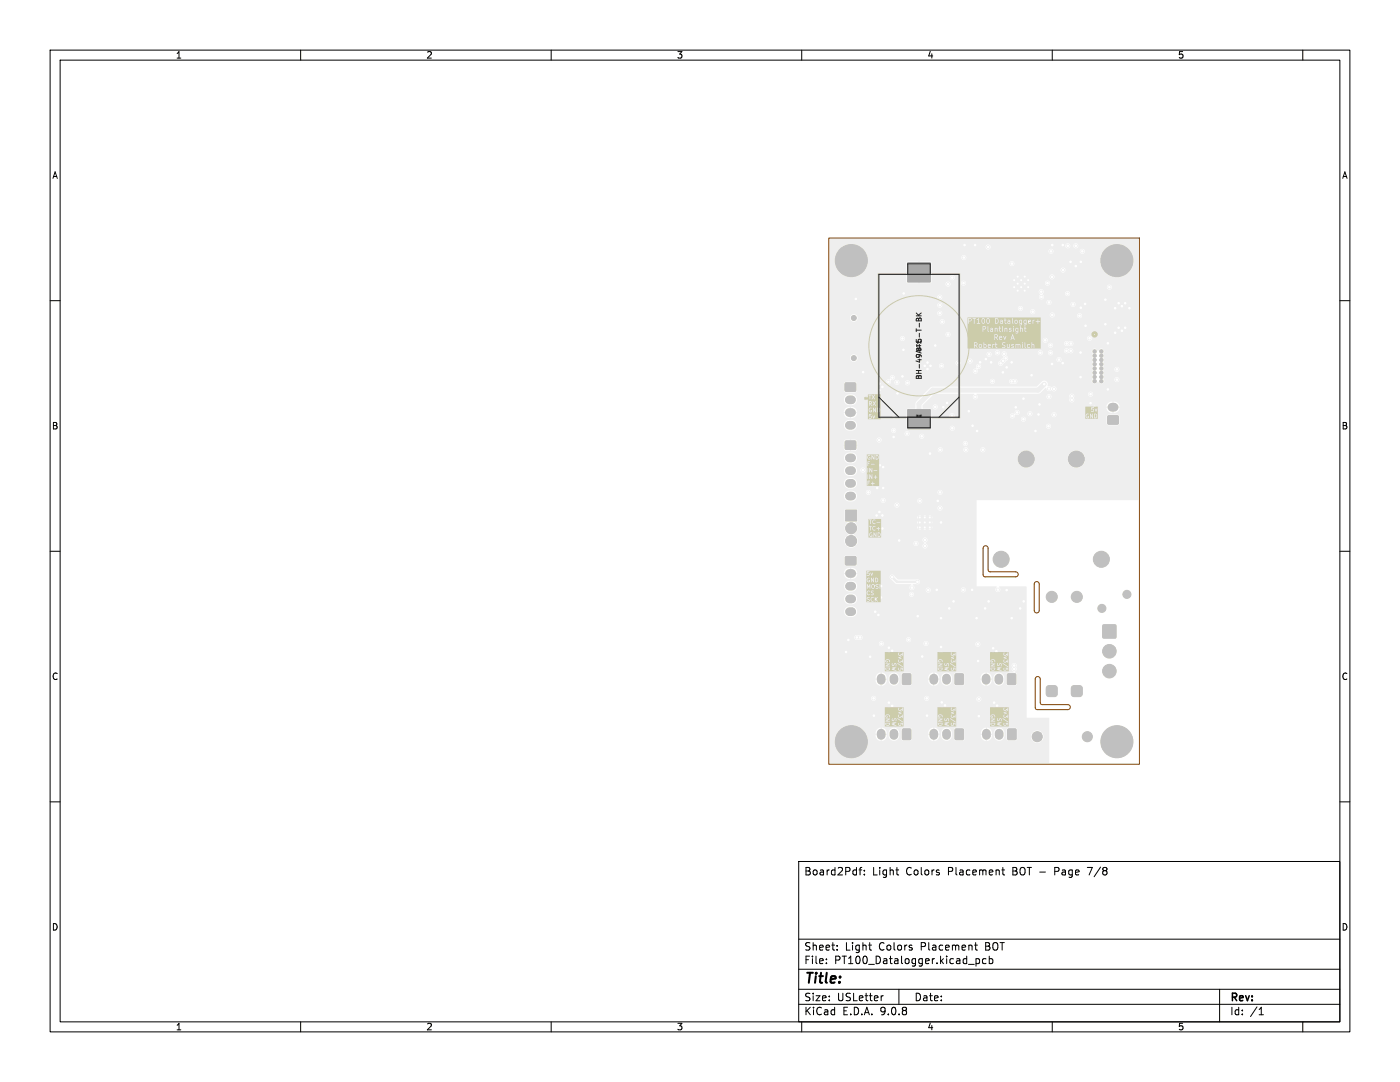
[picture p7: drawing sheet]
<svg xmlns="http://www.w3.org/2000/svg" width="279mm" height="216mm" viewBox="0 0 279 216" stroke-linecap="round" stroke-linejoin="round" font-family="sans-serif">
<defs><g id="words">
<text font-size="2.8" x="160.4" y="196.8">Title:</text>
<g font-size="2.1">
<text x="160.4" y="174.9">Board2Pdf:</text>
<text x="174.1" y="174.9">Light</text>
<text x="180.8" y="174.9">Colors</text>
<text x="189.3" y="174.9">Placement</text>
<text x="202.3" y="174.9">BOT -</text>
<text x="210.9" y="174.9">Page</text>
<text x="217.7" y="174.9">7/8</text>
<text x="160.4" y="189.9">Sheet:</text>
<text x="168.6" y="189.9">Light</text>
<text x="175.4" y="189.9">Colors</text>
<text x="183.8" y="189.9">Placement</text>
<text x="196.9" y="189.9">BOT</text>
<text x="160.4" y="192.6">File:</text>
<text x="166.5" y="192.6">PT100_Datalogger.kicad_pcb</text>
<text x="160.4" y="202.8">KiCad</text>
<text x="160.4" y="200">Size:</text>
<text x="167" y="200">USLetter</text>
<text x="168.1" y="202.8">E.D.A.</text>
<text x="175.7" y="202.8">9.0.8</text>
<text x="182.4" y="200">Date:</text>
<text x="245.4" y="200.2">Rev:</text>
<text x="245.4" y="202.8">Id:</text>
<text x="249.5" y="202.8">/1</text>
</g>
<g font-size="1.8">
<text x="35" y="11.9">1</text>
<text x="85" y="11.9">2</text>
<text x="135" y="11.9">3</text>
<text x="185" y="11.9">4</text>
<text x="235" y="11.9">5</text>
<text x="10.3" y="35.9">A</text>
<text x="267.7" y="35.9">A</text>
<text x="10.3" y="85.9">B</text>
<text x="267.7" y="85.9">B</text>
<text x="10.3" y="135.9">C</text>
<text x="267.7" y="135.9">C</text>
<text x="10.3" y="185.9">D</text>
<text x="267.7" y="185.9">D</text>
<text x="35" y="205.8">1</text>
<text x="85" y="205.8">2</text>
<text x="135" y="205.8">3</text>
<text x="185" y="205.8">4</text>
<text x="235" y="205.8">5</text>
</g>
<g font-size="1.4" fill="#222">
<text x="184.1" y="75.9" transform="rotate(-90 184.1 75.9)">BH-49A-5-T-BK</text>
<text x="184.1" y="83.5" transform="rotate(-90 184.1 83.5)">*</text>
</g>
<g font-size="1.4" fill="#cca">
<text x="171.7" y="79" transform="rotate(90 171.7 79)">*</text>
<text x="174.1" y="80" transform="rotate(-90 174.1 80)">*</text>
</g>
<text font-size="1.1" fill="#222" x="184" y="70.2" transform="rotate(-90 184 70.2)">BT1</text>
</g></defs>
<g fill="#eee" stroke="#eee" stroke-width=".2">
<path d="M168.7 111.1h2.1v1.6h-2.1z"/>
<path d="M214 137l.4-.2h1l.4 .2 .2 .4v1l-.2 .4-.4 .2h-1l-.4-.2-.2-.4v-1z"/>
<path d="M209 137l.3-.2h1.1l.4 .2 .2 .4v1l-.2 .4-.4 .2h-1.1l-.3-.2-.2-.4v-1z"/>
<path d="M201.1 145.5h1.6v2h-1.6z"/>
<path d="M180.1 145.5h1.6v2h-1.6z"/>
<path d="M190.6 134.5h1.6v2h-1.6z"/>
<path d="M168.7 76.4h2v1.6h-2z"/>
<path d="M168.8 101.8h2.2v2.2h-2.2z"/>
<path d="M183.3 103h2.5v2.5h-2.5z"/>
<path d="M221.1 83h2.1v1.6h-2.1z"/>
<path d="M201.1 134.5h1.6v2h-1.6z"/>
<path d="M190.6 145.5h1.6v2h-1.6z"/>
<path d="M168.7 88h2.1v1.6h-2.1z"/>
<path d="M220.1 124.7h2.6v2.6h-2.6z"/>
<path d="M180.1 134.5h1.6v2h-1.6z"/>
<path d="M181.2 81.7h4.4v3.9h-4.4z"/>
<path d="M181.2 52.4h4.4v3.9h-4.4z"/>
<circle cx="218.4" cy="70.1" r=".33"/>
<circle cx="218.4" cy="71" r=".33"/>
<circle cx="218.4" cy="71.8" r=".33"/>
<circle cx="218.4" cy="72.7" r=".33"/>
<circle cx="218.4" cy="73.5" r=".33"/>
<circle cx="218.4" cy="74.4" r=".33"/>
<circle cx="218.4" cy="75.2" r=".33"/>
<circle cx="218.4" cy="76.1" r=".33"/>
<circle cx="219.8" cy="76.1" r=".33"/>
<circle cx="219.8" cy="75.2" r=".33"/>
<circle cx="219.8" cy="74.4" r=".33"/>
<circle cx="219.8" cy="73.5" r=".33"/>
<circle cx="219.8" cy="72.7" r=".33"/>
<circle cx="219.8" cy="71.8" r=".33"/>
<circle cx="219.8" cy="71" r=".33"/>
<circle cx="219.8" cy="70.1" r=".33"/>
<circle cx="222.9" cy="52" r="3.2"/>
<circle cx="214.9" cy="119.1" r="1.1"/>
<circle cx="209.9" cy="119.1" r="1.1"/>
<circle cx="205.2" cy="55.9" r=".3"/>
<circle cx="205.2" cy="57.3" r=".3"/>
<circle cx="204.5" cy="55.2" r=".3"/>
<circle cx="204.5" cy="56.6" r=".3"/>
<circle cx="204.5" cy="58" r=".3"/>
<circle cx="203.8" cy="55.9" r=".3"/>
<circle cx="203.8" cy="57.3" r=".3"/>
<circle cx="203.1" cy="55.2" r=".3"/>
<circle cx="203.1" cy="56.6" r=".3"/>
<circle cx="203.1" cy="58" r=".3"/>
<circle cx="202.4" cy="55.9" r=".3"/>
<circle cx="202.4" cy="57.3" r=".3"/>
<circle cx="169.9" cy="105.4" r="1.1"/>
<circle cx="169.9" cy="107.9" r="1.1"/>
<circle cx="217" cy="147" r="1"/>
<circle cx="207" cy="147" r="1"/>
<circle cx="183.6" cy="105.2" r=".25"/>
<circle cx="183.6" cy="104.2" r=".25"/>
<circle cx="183.6" cy="103.2" r=".25"/>
<circle cx="184.6" cy="105.2" r=".25"/>
<circle cx="184.6" cy="104.2" r=".25"/>
<circle cx="184.6" cy="103.2" r=".25"/>
<circle cx="185.6" cy="105.2" r=".25"/>
<circle cx="185.6" cy="104.2" r=".25"/>
<circle cx="185.6" cy="103.2" r=".25"/>
<circle cx="169.9" cy="52" r="3.2"/>
<circle cx="222.9" cy="148" r="3.2"/>
<circle cx="221.4" cy="130" r="1.35"/>
<circle cx="221.4" cy="133.9" r="1.35"/>
<circle cx="169.9" cy="148" r="3.2"/>
<circle cx="204.8" cy="91.6" r="1.5"/>
<circle cx="214.8" cy="91.6" r="1.5"/>
<circle cx="219.8" cy="111.6" r="1.5"/>
<circle cx="199.8" cy="111.6" r="1.5"/>
<circle cx="219.9" cy="121.4" r=".8"/>
<circle cx="224.9" cy="118.6" r=".8"/>
<circle cx="180.1" cy="67.6" r=".3"/>
<circle cx="202.6" cy="76.1" r=".3"/>
<circle cx="183.9" cy="87" r=".3"/>
<circle cx="177.3" cy="76.2" r=".3"/>
<circle cx="202" cy="83" r=".3"/>
<circle cx="215.4" cy="63" r=".3"/>
<circle cx="176.3" cy="99.8" r=".3"/>
<circle cx="209.3" cy="85.1" r=".3"/>
<circle cx="209.7" cy="50.2" r=".3"/>
<circle cx="187.6" cy="101.4" r=".3"/>
<circle cx="187.6" cy="59.3" r=".3"/>
<circle cx="174.4" cy="91.9" r=".3"/>
<circle cx="187.6" cy="60.9" r=".3"/>
<circle cx="187.6" cy="89.8" r=".3"/>
<circle cx="203" cy="82.3" r=".3"/>
<circle cx="171" cy="127.2" r=".3"/>
<circle cx="189.2" cy="56.7" r=".3"/>
<circle cx="187.6" cy="62.5" r=".3"/>
<circle cx="205" cy="68.4" r=".3"/>
<circle cx="214.7" cy="49" r=".3"/>
<circle cx="201.9" cy="76.1" r=".3"/>
<circle cx="196.2" cy="89.8" r=".3"/>
<circle cx="208.6" cy="67.9" r=".3"/>
<circle cx="171.6" cy="127.2" r=".3"/>
<circle cx="209.7" cy="68.9" r=".3"/>
<circle cx="200.2" cy="72" r=".3"/>
<circle cx="204.3" cy="83.7" r=".3"/>
<circle cx="213.1" cy="49" r=".3"/>
<circle cx="179" cy="76.3" r=".3"/>
<circle cx="192.7" cy="89.8" r=".3"/>
<circle cx="216" cy="50.2" r=".3"/>
<circle cx="172.2" cy="93.8" r=".3"/>
<circle cx="222.9" cy="73.7" r=".3"/>
<circle cx="210.4" cy="82.8" r=".3"/>
<circle cx="173.3" cy="98.2" r=".3"/>
<circle cx="179" cy="100.8" r=".3"/>
<circle cx="190" cy="83" r=".3"/>
<circle cx="181.1" cy="76.4" r=".3"/>
<circle cx="202.4" cy="133.5" r=".3"/>
<circle cx="187.6" cy="98.2" r=".3"/>
<circle cx="213.9" cy="79.1" r=".3"/>
<circle cx="190" cy="85.4" r=".3"/>
<circle cx="209.7" cy="70.4" r=".3"/>
<circle cx="188" cy="64.2" r=".3"/>
<circle cx="213.9" cy="79.8" r=".3"/>
<circle cx="187.9" cy="73" r=".3"/>
<circle cx="200.7" cy="71.5" r=".3"/>
<circle cx="205.6" cy="82.6" r=".3"/>
<circle cx="189.2" cy="66.7" r=".3"/>
<circle cx="173.7" cy="95.9" r=".3"/>
<circle cx="178.1" cy="75.3" r=".3"/>
<circle cx="199.7" cy="72.5" r=".3"/>
<circle cx="202.4" cy="132.8" r=".3"/>
<circle cx="197.2" cy="49.3" r=".3"/>
<circle cx="222.9" cy="75.7" r=".3"/>
<circle cx="195.3" cy="73.1" r=".3"/>
<circle cx="183.6" cy="100" r=".3"/>
<circle cx="176.1" cy="105.5" r=".3"/>
<circle cx="202.2" cy="68.6" r=".3"/>
<circle cx="175.6" cy="92.8" r=".3"/>
<circle cx="180.3" cy="69.8" r=".3"/>
<circle cx="205.3" cy="64.2" r=".3"/>
<circle cx="195.2" cy="131.9" r=".3"/>
<circle cx="213.7" cy="52.3" r=".3"/>
<circle cx="187.2" cy="100" r=".3"/>
<circle cx="215.7" cy="75.3" r=".3"/>
<circle cx="175.8" cy="119.2" r=".3"/>
<circle cx="185.7" cy="73" r=".3"/>
<circle cx="223.2" cy="65.4" r=".3"/>
<circle cx="175.3" cy="122.7" r=".3"/>
<circle cx="174.7" cy="122.1" r=".3"/>
<circle cx="169.3" cy="127.7" r=".3"/>
<circle cx="197.3" cy="120" r=".3"/>
<circle cx="221.1" cy="77.7" r=".3"/>
<circle cx="188.3" cy="81.3" r=".3"/>
<circle cx="180.3" cy="58.6" r=".3"/>
<circle cx="196.7" cy="71.7" r=".3"/>
<circle cx="221.1" cy="68.5" r=".3"/>
<circle cx="174.4" cy="142.8" r=".3"/>
<circle cx="188" cy="141.4" r=".3"/>
<circle cx="177.4" cy="129.2" r=".3"/>
<circle cx="222.5" cy="61.5" r=".3"/>
<circle cx="187.8" cy="129.1" r=".3"/>
<circle cx="206.7" cy="86" r=".3"/>
<circle cx="175.1" cy="97.4" r=".3"/>
<circle cx="175.5" cy="80.4" r=".3"/>
<circle cx="174.9" cy="105.4" r=".3"/>
<circle cx="179.1" cy="78.5" r=".3"/>
<circle cx="198.3" cy="141.3" r=".3"/>
<circle cx="184.6" cy="73" r=".3"/>
<circle cx="204.3" cy="120" r=".3"/>
<circle cx="188" cy="140.2" r=".3"/>
<circle cx="196.6" cy="121.4" r=".3"/>
<circle cx="223.9" cy="61.1" r=".3"/>
<circle cx="168.9" cy="130.1" r=".3"/>
<circle cx="185" cy="142.8" r=".3"/>
<circle cx="177.4" cy="141.4" r=".3"/>
<circle cx="220.6" cy="64.7" r=".3"/>
<circle cx="215.7" cy="70.4" r=".3"/>
<circle cx="185.1" cy="73.7" r=".3"/>
<circle cx="200.9" cy="117.8" r=".3"/>
<circle cx="225.4" cy="61.5" r=".3"/>
<circle cx="173.6" cy="131.1" r=".3"/>
<circle cx="178.3" cy="87.2" r=".3"/>
<circle cx="175.5" cy="76.6" r=".3"/>
<circle cx="174.9" cy="79.8" r=".3"/>
<circle cx="174.7" cy="116.9" r=".3"/>
<circle cx="189" cy="80.4" r=".3"/>
<circle cx="200.1" cy="74.3" r=".3"/>
<circle cx="189.4" cy="121.4" r=".3"/>
<circle cx="207.4" cy="80.7" r=".3"/>
<circle cx="209.9" cy="72.6" r=".3"/>
<circle cx="216.7" cy="65" r=".3"/>
<circle cx="200.9" cy="73.3" r=".3"/>
<circle cx="194.6" cy="48.9" r=".3"/>
<circle cx="187.8" cy="123.4" r=".3"/>
<circle cx="193.3" cy="82" r=".3"/>
<circle cx="176.1" cy="102.8" r=".3"/>
<circle cx="175.5" cy="114.4" r=".3"/>
<circle cx="175.5" cy="79.1" r=".3"/>
<circle cx="178" cy="129.9" r=".3"/>
<circle cx="183.2" cy="122.9" r=".3"/>
<circle cx="185.1" cy="72.4" r=".3"/>
<circle cx="218.4" cy="81.2" r=".3"/>
<circle cx="215.7" cy="61.4" r=".3"/>
<circle cx="214.7" cy="53.1" r=".3"/>
<circle cx="198.2" cy="129.4" r=".3"/>
<circle cx="187.8" cy="130.3" r=".3"/>
<circle cx="176.3" cy="93.2" r=".3"/>
<circle cx="188.6" cy="140.8" r=".3"/>
<circle cx="195" cy="86" r=".3"/>
<circle cx="178.3" cy="83.3" r=".3"/>
<circle cx="177.4" cy="140.2" r=".3"/>
<circle cx="223.3" cy="60.5" r=".3"/>
<circle cx="176" cy="79.8" r=".3"/>
<circle cx="190.3" cy="120" r=".3"/>
<circle cx="199" cy="140.8" r=".3"/>
<circle cx="175.3" cy="116.3" r=".3"/>
<circle cx="192.5" cy="48.9" r=".3"/>
<circle cx="216.6" cy="60.7" r=".3"/>
<circle cx="222.5" cy="66.4" r=".3"/>
<circle cx="185.6" cy="90.5" r=".3"/>
<circle cx="176.1" cy="77.2" r=".3"/>
<circle cx="207.3" cy="82.7" r=".3"/>
<circle cx="175.5" cy="104.8" r=".3"/>
<circle cx="176.3" cy="97.4" r=".3"/>
<circle cx="198.4" cy="140.2" r=".3"/>
<circle cx="186.6" cy="69" r=".3"/>
<circle cx="177.3" cy="130.5" r=".3"/>
<circle cx="175.5" cy="77.8" r=".3"/>
<circle cx="174.7" cy="119.6" r=".3"/>
<circle cx="203.6" cy="121.4" r=".3"/>
<circle cx="187.8" cy="104.2" r=".3"/>
<circle cx="201.9" cy="123.4" r=".3"/>
<circle cx="180.1" cy="75.1" r=".3"/>
<circle cx="187" cy="117.7" r=".3"/>
<circle cx="175.5" cy="102.1" r=".3"/>
<circle cx="224.5" cy="60.5" r=".3"/>
<circle cx="223.9" cy="66" r=".3"/>
<circle cx="217.7" cy="82" r=".3"/>
<circle cx="198.2" cy="130.5" r=".3"/>
<circle cx="195.6" cy="72.3" r=".3"/>
<circle cx="179.4" cy="107.8" r=".3"/>
<circle cx="210" cy="48.9" r=".3"/>
<circle cx="212.1" cy="72.5" r=".3"/>
<circle cx="184" cy="131" r=".3"/>
<circle cx="194.9" cy="123.4" r=".3"/>
<circle cx="224.5" cy="65.4" r=".3"/>
<circle cx="170.8" cy="59.7" r=".3"/>
<circle cx="212.1" cy="48.9" r=".3"/>
<circle cx="202.7" cy="81.3" r=".3"/>
<circle cx="197.8" cy="72.3" r=".3"/>
<circle cx="178" cy="140.8" r=".3"/>
<circle cx="220.6" cy="59.8" r=".3"/>
<circle cx="194" cy="117.7" r=".3"/>
<circle cx="215.7" cy="52.3" r=".3"/>
<circle cx="201.9" cy="72.3" r=".3"/>
<circle cx="205.9" cy="74.9" r=".3"/>
<circle cx="198.9" cy="129.9" r=".3"/>
<circle cx="175.9" cy="116.9" r=".3"/>
<circle cx="172.3" cy="74.3" r=".3"/>
<circle cx="174.9" cy="102.8" r=".3"/>
<circle cx="217.7" cy="80.4" r=".3"/>
<circle cx="204.3" cy="79.6" r=".3"/>
<circle cx="195.3" cy="142.9" r=".3"/>
<circle cx="194.1" cy="85" r=".3"/>
<circle cx="182.8" cy="69.3" r=".3"/>
<circle cx="221.4" cy="57.3" r=".3"/>
<circle cx="206.1" cy="62.2" r=".3"/>
<circle cx="212.1" cy="53.9" r=".3"/>
<circle cx="199.1" cy="117.7" r=".3"/>
<circle cx="192.3" cy="117.7" r=".3"/>
<circle cx="210" cy="55.3" r=".3"/>
<circle cx="185.3" cy="117.8" r=".3"/>
<circle cx="209" cy="56.5" r=".3"/>
<circle cx="192.6" cy="88.5" r=".3"/>
<circle cx="181.3" cy="127.6" r=".3"/>
<circle cx="183.1" cy="116.1" r=".3"/>
<circle cx="175.4" cy="87.8" r=".3"/>
<circle cx="178" cy="115.2" r=".3"/>
<circle cx="212.9" cy="68.6" r=".3"/>
<circle cx="213.7" cy="70" r=".3"/>
<circle cx="212.9" cy="70" r=".3"/>
<circle cx="213.7" cy="68.6" r=".3"/>
<circle cx="181" cy="86.5" r=".3"/>
<circle cx="182" cy="117.2" r=".3"/>
<circle cx="214.1" cy="60.7" r=".3"/>
<circle cx="195.1" cy="128.5" r=".3"/>
<circle cx="202" cy="52.6" r=".3"/>
<circle cx="211.4" cy="71.7" r=".3"/>
<circle cx="213" cy="58.6" r=".3"/>
<circle cx="200.4" cy="70.6" r=".3"/>
<circle cx="184.8" cy="128.4" r=".3"/>
<circle cx="186.6" cy="81.2" r=".3"/>
<circle cx="192.3" cy="56.5" r=".3"/>
<circle cx="194.6" cy="79.2" r=".3"/>
<circle cx="194.6" cy="74.1" r=".3"/>
<circle cx="197.4" cy="70.7" r=".3"/>
<circle cx="210.4" cy="77.6" r=".3"/>
<circle cx="192.3" cy="51.4" r=".3"/>
<circle cx="175.9" cy="128.5" r=".3"/>
<circle cx="207.9" cy="59.3" r=".3"/>
<circle cx="209.3" cy="60.4" r=".3"/>
<circle cx="195.3" cy="139.5" r=".3"/>
<circle cx="193.6" cy="72.1" r=".3"/>
<circle cx="200.8" cy="65" r=".3"/>
<circle cx="181.9" cy="118.6" r=".3"/>
<circle cx="178.3" cy="85.9" r=".3"/>
<circle cx="203.7" cy="61.6" r=".3"/>
<circle cx="191.2" cy="72.4" r=".3"/>
<circle cx="182.8" cy="108.5" r=".3"/>
<circle cx="199" cy="70.4" r=".3"/>
<circle cx="185" cy="139.3" r=".3"/>
<circle cx="198" cy="76.1" r=".3"/>
<circle cx="207.8" cy="58.2" r=".3"/>
<circle cx="210" cy="62.9" r=".3"/>
<circle cx="207.6" cy="70.4" r=".3"/>
<circle cx="184.6" cy="107.7" r=".3"/>
<circle cx="184.6" cy="109" r=".3"/>
<circle cx="209.3" cy="77.6" r=".3"/>
<circle cx="209.3" cy="79.1" r=".3"/>
<circle cx="217.7" cy="78.7" r=".3"/>
<circle cx="217.4" cy="67.5" r=".3"/>
<circle cx="208.4" cy="76.7" r=".3"/>
<circle cx="174.3" cy="139.3" r=".3"/>
<circle cx="190" cy="55.4" r=".3"/>
</g>
<g fill="none" stroke="#eee" stroke-width="1.7">
<path d="M169.5 79.8h.4M169.5 82.3h.4M169.5 84.9h.4M169.5 91.4h.5M169.5 93.9h.5M169.5 96.5h.5M169.5 99h.5M221.9 81.3h.5M169.5 114.4h.5M169.5 117h.5M169.5 119.5h.5M169.5 122h.5"/>
<path d="M175.9 135.3v.4M178.4 135.3v.4M186.4 135.3v.4M188.9 135.3v.4M196.8 135.3v.4M199.3 135.3v.4M175.9 146.3v.4M178.4 146.3v.4M186.4 146.3v.4M188.9 146.3v.4M196.9 146.3v.4M199.4 146.3v.4"/>
</g>
<path d="M178 115.1l1 1h4.1" fill="none" stroke="#eee" stroke-width=".5"/>
<path d="M208.4 76.6l-1.2 1.3h-21.1l-2.7 2.7v3" fill="none" stroke="#eee" stroke-width="1"/>
<g fill="#eee">
<path d="M219.8 75.9l.2-.2 .2 .1-.2 .3z"/>
<path d="M218.5 75.9l.2-.2 .1 .1-.2 .3z"/>
<path d="M219.5 75.7l.3 .2-.2 .2z"/>
<path d="M218.1 75.7l.3 .2-.1 .2z"/>
<path d="M219.6 70.1l.2 .2-.3 .2-.1-.1z"/>
<path d="M218.1 70.3l.2-.2 .1 .2-.2 .2z"/>
<path d="M220 70.1l.2 .2-.1 .2-.3-.2z"/>
<path d="M218.6 70.1l.2 .2-.1 .2-.2-.2z"/>
<path d="M165.7 47.7h61.4l.1 .1v1.2h-12v-.1a.51 .51 0 0 0-.6-.3 .51 .51 0 0 0-.4 .4h-.6v-.1a.5 .5 0 0 0-.7-.3 .5 .5 0 0 0-.3 .6h-14.9v-.1a.5 .5 0 0 0-.9-.1 .5 .5 0 0 0 .2 .8 .5 .5 0 0 0 .7-.6h14.9a.5 .5 0 0 0 .6 .3 .5 .5 0 0 0 .4-.5h.6v.1a.5 .5 0 0 0 .6 .5 .5 .5 0 0 0 .4-.6h12v1.1h-10.7v-.1a.51 .51 0 0 0-.6-.3 .51 .51 0 0 0-.4 .4h-5.2l-.1-.1a.5 .5 0 0 0-.8-.2 .5 .5 0 0 0 .2 .8 .5 .5 0 0 0 .7-.5h5.2v.1a.5 .5 0 0 0 .6 .5 .5 .5 0 0 0 .4-.6h10.7v1.2h-34.3l-.1-.1a.5 .5 0 0 0-.8-.1 .5 .5 0 0 0 .2 .8 .5 .5 0 0 0 .7-.6h34.3v1.2h-24.7l-.1-.1a.51 .51 0 0 0-.5-.3 .51 .51 0 0 0-.4 .3h-15.6l-.2-.2h-2.2v2h-.2v-2h-2.2l-.2 .2v1.8h5v-1.8h15.6a.5 .5 0 0 0 .4 .7 .5 .5 0 0 0 .6-.6h24.7v1.3h-14.5l-.1-.1a.5 .5 0 0 0-.8-.1 .5 .5 0 0 0 .2 .8 .5 .5 0 0 0 .7-.6h14.5v1.4l-16.8-.1a.5 .5 0 0 0-.6-.3 .5 .5 0 0 0-.3 .5h-18.9l-.1-.1a.5 .5 0 0 0-.8-.1 .5 .5 0 0 0 .2 .8 .5 .5 0 0 0 .7-.6h18.9v.1a.5 .5 0 0 0 .6 .3 .5 .5 0 0 0 .4-.5h16.7v1.2h-17.7a.5 .5 0 0 0-.5-.4 .5 .5 0 0 0-.5 .4h-15.7a.5 .5 0 0 0-.6-.4 .5 .5 0 0 0-.4 .6h-2.1a.5 .5 0 0 0-.8-.3h-3v-1.8h-2.4v2h-.2v-2h-2.4v1.8l.2 .2h4.6l.2-.2h3a.5 .5 0 0 0 .1 .9 .5 .5 0 0 0 .7-.6l2.1 .1a.5 .5 0 0 0 .6 .3 .5 .5 0 0 0 .4-.6h15.7v.2a.5 .5 0 0 0 .6 .4 .5 .5 0 0 0 .5-.6h17.6v.8h-5.3v-.1a.5 .5 0 0 0-.9-.1 .5 .5 0 0 0 .2 .8 .5 .5 0 0 0 .7-.6h5.3v1.3h-13.6l-.1-.1a.5 .5 0 0 0-.8-.1 .5 .5 0 0 0 .2 .8 .5 .5 0 0 0 .7-.6h13.6v.7h-18.8l-.3-.5a.52 .52 0 0 0 0-.9 .52 .52 0 0 0-.8 .2 .52 .52 0 0 0 .3 .7l-.2 .5h-19.3a.5 .5 0 0 0-.8-.3 .5 .5 0 0 0 0 .8 .5 .5 0 0 0 .8-.3v-.2h19.3a.5 .5 0 0 0 .5 .6 .5 .5 0 0 0 .5-.6h18.8v1.5l-12.6-.1a.5 .5 0 0 0-.6-.3l-4.2-.1a.5 .5 0 0 0-.8-.2 .5 .5 0 0 0 .2 .8h-21.1l-.1-.1a.5 .5 0 0 0-.8-.1 .5 .5 0 0 0 .2 .8 .5 .5 0 0 0 .7-.6l21.3 .1 .4-.2 .1-.4h4.1a.5 .5 0 0 0-.3 .6 .5 .5 0 0 0 .6 .3 .5 .5 0 0 0 .4-.5h12.5v.8h-23l-.1-.1a.5 .5 0 0 0-.8-.2 .5 .5 0 0 0 .2 .8 .5 .5 0 0 0 .7-.5h23v.6h-20.6v-.1a.5 .5 0 0 0-.7-.3 .5 .5 0 0 0-.2 .7h-17.6l-.1-.1a.5 .5 0 0 0-.8-.1 .5 .5 0 0 0 .2 .8 .5 .5 0 0 0 .7-.6l17.6 .1a.5 .5 0 0 0 .6 .2 .5 .5 0 0 0 .3-.6h20.6v.8h-11.3a.5 .5 0 0 0-.4-.4 .5 .5 0 0 0-.5 .3l-4.5-.1a.51 .51 0 0 0-.9-.2 .51 .51 0 0 0 .3 .9 .51 .51 0 0 0 .6-.6h4.5a.5 .5 0 0 0 .4 .7 .5 .5 0 0 0 .6-.6h11.2v.6h-56v-.1a.75 .75 0 0 0-1.2-.6 .75 .75 0 0 0 0 1.3 .75 .75 0 0 0 1.2-.6h56v.6h-38.6l-.1-.1a.5 .5 0 0 0-.8-.1 .5 .5 0 0 0 .2 .8 .5 .5 0 0 0 .7-.6h38.6v.9h-25.9v-.1a.5 .5 0 0 0-.9-.2 .5 .5 0 0 0 .2 .8 .5 .5 0 0 0 .7-.5h25.9v1.7h-37.5v-.1a.5 .5 0 0 0-.9-.2 .5 .5 0 0 0 .2 .8 .5 .5 0 0 0 .7-.5h37.5v.7h-9.3a.5 .5 0 0 0-.7-.3 .5 .5 0 0 0-.1 .7h-8v-.1a.5 .5 0 0 0-.8-.2h-27.7v-.1a.5 .5 0 0 0-.9-.2 .5 .5 0 0 0 .2 .8 .5 .5 0 0 0 .7-.5h27.7a.5 .5 0 0 0-.2 .5 .5 .5 0 0 0 .4 .4h-3v-.1a.5 .5 0 0 0-.9-.2 .5 .5 0 0 0 .2 .8 .5 .5 0 0 0 .7-.5h3a.5 .5 0 0 0 .6-.6h8l.4 .2 .4-.2 .1-.4h9.2v1.1h-13a.69 .69 0 0 0-1-.3l-.5-.1a.5 .5 0 0 0-.2 .7h-2.3l-.1-.1a.5 .5 0 0 0-.8-.1 .5 .5 0 0 0 .2 .8 .5 .5 0 0 0 .7-.6l2.3 .1a.6 .6 0 0 0 .8 0 .52 .52 0 0 0 .6 .1 .52 .52 0 0 0 .3-.5h13v1.5h-6.8l-.1-.2-.3 .3-.2-.2 .3-.3-.2-.1-.4 .1 .3 .3-.2 .2-.3-.3-.2 .2-.2-.2-.3 .3-.1-.2 .3-.3-.3-.1-.4 .1 .3 .3-.1 .2-.3-.3-.1 .1h-3.7a.7 .7 0 0 0-1-.3 .5 .5 0 0 0-.7 0 .5 .5 0 0 0 0 .7h-2.4a.5 .5 0 0 0-.5-.4 .5 .5 0 0 0-.5 .4h-1a.51 .51 0 0 0-.8-.2 .51 .51 0 0 0 .2 .8 .51 .51 0 0 0 .6-.6h1v.2a.5 .5 0 0 0 .6 .4 .5 .5 0 0 0 .5-.6h2.3l.3 .2 .5-.2 .5 .2 .3-.2 .1-.4h3.7v.4l.2 .2-.2 .5 .2 .4-.2 .3h-6l-.1-.1a.5 .5 0 0 0-.8-.2h-9.8l-.3-.4a.71 .71 0 0 0-.6-.9l-.3 .2h-.4a.5 .5 0 0 0-.7-.4 .5 .5 0 0 0-.3 .7h-.7a.51 .51 0 0 0-.9-.2 .51 .51 0 0 0 .3 .8 .51 .51 0 0 0 .6-.6l.7 .1a.5 .5 0 0 0 .6 .2 .5 .5 0 0 0 .4-.6l.3 .1a.51 .51 0 0 0 .3 .7l.1 .1-.3 .3h-28.8v-.1a.75 .75 0 0 0-1.2-.6 .75 .75 0 0 0 0 1.3 .75 .75 0 0 0 1.2-.6h28.8l-.3 .5h-5.6a.5 .5 0 0 0-.7-.4 .5 .5 0 0 0-.2 .8l-1.5-.1a.5 .5 0 0 0-.8-.2 .5 .5 0 0 0 .2 .8h-2.7a.51 .51 0 0 0-.9-.2 .51 .51 0 0 0 .3 .8 .51 .51 0 0 0 .6-.6l2.9 .1 .3-.2 .1-.4 2.1 .1 .3-.3v-.2h5.5a.53 .53 0 0 0-.4 .6 .53 .53 0 0 0 .6 .4 .53 .53 0 0 0 .5-.5l.8-.7 .1-.4h9.8a.5 .5 0 0 0 .2 .8 .5 .5 0 0 0 .7-.5h6l.2 .6-.2 .4 .2 .3h-22.3a.54 .54 0 0 0-.8-.3 .54 .54 0 0 0-.1 .8 .51 .51 0 0 0-.7 .3 .51 .51 0 0 0 .4 .7 .51 .51 0 0 0 .6-.5l-.1-.3 .1-.1a.5 .5 0 0 0 .6-.6h22.3l-.2 .6 .2 .4-.2 .4 .2 .4-.2 .5-39.3-.1a.54 .54 0 0 0-.7-.3 .54 .54 0 0 0-.3 .8 .56 .56 0 0 0-.7 .2 .56 .56 0 0 0 .1 .7h-6l-.4-.4h-1.8l-.4 .3v1.4l.4 .4h2l.2-.4v-1.3h6a.56 .56 0 0 0 .7-.1 .56 .56 0 0 0 .1-.6l.6-.1 .2-.5h39.3l.2 .4a.49 .49 0 0 0-.1 .7l.3-.3 .1 .2-.3 .3 .4 .1 .3-.1-.3-.3 .1-.2 .3 .3 .2-.2 .2 .2 .3-.3 .2 .2-.3 .3 .4 .1 .2-.1-.3-.3 .2-.2 .3 .3v-.1l.1-.3-.2-.4 .1-.4-.1-.4 .1-.4-.1-.5 .1-.3-.1-.5 .1-.4-.1-.5 .1-.4-.1-.4 .1-.4-.1-.5 .2-.5h6.8v3.6h-3.8a.5 .5 0 0 0-.8-.3 .5 .5 0 0 0 0 .8 .5 .5 0 0 0 .8-.3v-.2h3.8v2.1h-3.8a.5 .5 0 0 0-.8-.4 .5 .5 0 0 0 0 .9 .5 .5 0 0 0 .8-.4v-.1h3.8v1.8h-16.3a.62 .62 0 0 0-1.1-.2l-.3-.2-.4-.1a.76 .76 0 0 0-.2-.8 .76 .76 0 0 0-.8-.2h-5.1a.86 .86 0 0 0-.9-.4h-.4l-.3 .4h-2.8a.5 .5 0 0 0-.7-.4 .5 .5 0 0 0-.3 .7h-16a.5 .5 0 0 0-.5-.4 .5 .5 0 0 0-.5 .3h-1.1v-.1a.5 .5 0 0 0-.9-.1 .5 .5 0 0 0 .2 .8 .5 .5 0 0 0 .7-.6h1.1v.1a.5 .5 0 0 0 .5 .6 .5 .5 0 0 0 .5-.6l16 .1a.5 .5 0 0 0 .6 .1 .5 .5 0 0 0 .4-.5h2.8a.58 .58 0 0 0 .9 .5 .5 .5 0 0 0 .5 0 .5 .5 0 0 0 .3-.5h5l-1.2 1.1h-20.8l-.4 .2-2.4 2.4h-12.3l-.1-.4-.4-.5-1.1-.1a1.08 1.08 0 0 0-1 1.1 1.08 1.08 0 0 0 1 1.1h.7l.5-.3 .4-.5v-.4h12.3l-.6 .7-.1 1.1-1.5 .1-.1 .6h-9.9l-.1-.1a1.13 1.13 0 0 0-1.2-.9v.5h-.2v-.5h-.2a1.12 1.12 0 0 0-1 1h.7v.2h-.7v.2a1.13 1.13 0 0 0 1.2 .8v-.5h.2v.5h.2a1.12 1.12 0 0 0 1.1-1h-.8v-.2h10.7v2.6h-10l-.1-.4-.4-.5-1.1-.1a1.08 1.08 0 0 0-1 1.1 1.08 1.08 0 0 0 1 1h.7l.5-.2 .4-.5v-.4h10v.8l.1 .1h4.6l.1-.1v-3.9l-.1-.2h-1.5l-.1-.6 2.3-2.3h7.9l.1 .1a.54 .54 0 0 0-.2 .8 .54 .54 0 0 0 .8 0 .54 .54 0 0 0-.1-.8l.1-.1h12.3l.3-.2 1-1 .2 .1a.58 .58 0 0 0 .4 .5 .58 .58 0 0 0 .7-.2 .51 .51 0 0 0 .6 .3 .51 .51 0 0 0 .4-.6h16.3v1.1l-9.1-.1a.5 .5 0 0 0-.7-.3 .5 .5 0 0 0-.1 .8l-2.9-.1a.5 .5 0 0 0-.6-.3 .5 .5 0 0 0-.4 .5h-3.5l-.1-.1a.5 .5 0 0 0-.8-.2 .5 .5 0 0 0 .2 .8 .5 .5 0 0 0 .7-.5h3.5l.1 .3a.56 .56 0 0 0 0 .7 .56 .56 0 0 0 .8 0 .56 .56 0 0 0 0-.7l.1-.4h2.9l.4 .2 .4-.2 .1-.4h9v2.5h-3.7a1.12 1.12 0 0 0-1.2-1v.6h-.3v-.6h-.2a1.12 1.12 0 0 0-1 1h-33.6l-.1-.1a.5 .5 0 0 0-.8-.1 .5 .5 0 0 0 .2 .8 .5 .5 0 0 0 .7-.6h34.3v.3h-.7v.1a1.13 1.13 0 0 0 1.2 .9v-.6h.3v.6h.1a1.12 1.12 0 0 0 1.1-1h-.8v-.3h4.5v1.6h-16.3a.5 .5 0 0 0-.4-.4 .5 .5 0 0 0-.6 .2h-3.8l-.1-.1a.5 .5 0 0 0-.8-.2h-1.7v-.1a.55 .55 0 0 0-.8-.2 .55 .55 0 0 0-.2 .7l-.6-.1-.3 .4h-11.1a.51 .51 0 0 0-.9-.3 .51 .51 0 0 0 .3 .9 .51 .51 0 0 0 .6-.6h11a.54 .54 0 0 0 .7 .6 .54 .54 0 0 0 .4-.8h.1a.5 .5 0 0 0 .6 0 .5 .5 0 0 0 .2-.5h1.6a.5 .5 0 0 0 .3 .8 .5 .5 0 0 0 .7-.5h3.8a.5 .5 0 0 0 .4 .7 .5 .5 0 0 0 .6-.5h16.3v.4h-3.8l-.3-.4h-1.9l-.3 .3-.1 .6h-16l-.1-.1a.5 .5 0 0 0-.8-.2 .5 .5 0 0 0 .2 .8 .5 .5 0 0 0 .7-.5h16v.9l.3 .3 1.9 .1 .4-.4v-1.4h3.8v1.9l-17.5-.1a.5 .5 0 0 0-.7-.3 .5 .5 0 0 0-.1 .8h-18.3l-.1-.1a.5 .5 0 0 0-.7-.3 .5 .5 0 0 0-.1 .8h-10.8l-.1-.1a.5 .5 0 0 0-.8-.1 .5 .5 0 0 0 .2 .8 .5 .5 0 0 0 .7-.6l10.8 .1a.5 .5 0 0 0 .6 0 .5 .5 0 0 0 .3-.5h18.3l.4 .2 .4-.2 .1-.4h17.4v1.5h-45.7a.5 .5 0 0 0-.7-.4 .5 .5 0 0 0 0 .9 .5 .5 0 0 0 .7-.4v-.1h45.7v.5h-42.7a.5 .5 0 0 0-.8-.4 .5 .5 0 0 0 0 .9 .5 .5 0 0 0 .8-.4v-.1h42.7v.7h-51.2a.5 .5 0 0 0-.8-.4 .5 .5 0 0 0-.1 .9h-4l-.4-.5h-.8v.5h-.3v-.5h-.8l-.4 .3v.7h.8v.3h-.8v.6l.4 .3 .8 .1v-.6h.3v.6l.8-.1 .3-.2 .1-.7h-.8v-.3h.8v-.5h4a.5 .5 0 0 0 .6 0 .5 .5 0 0 0 .3-.5h51.2v.7h-34l-.1-.1a.5 .5 0 0 0-.8-.1 .5 .5 0 0 0 .2 .8 .5 .5 0 0 0 .7-.6h34v1.3h-30.5l-.1-.1a.51 .51 0 0 0-.5-.3 .51 .51 0 0 0-.5 .4h-2.3l-.1-.1a.51 .51 0 0 0-.5-.3 .51 .51 0 0 0-.5 .4h-4l-.1-.1a.5 .5 0 0 0-.8-.2 .5 .5 0 0 0 .2 .8 .5 .5 0 0 0 .7-.5h4v.1a.5 .5 0 0 0 .6 .5 .5 .5 0 0 0 .5-.6h2.3v.1a.5 .5 0 0 0 .6 .5 .5 .5 0 0 0 .5-.6h30.5v1.8h-10.7l-.4-1-.8 .8-.2-.2 .8-.8-.1-.2a1.75 1.75 0 0 0-2.1 .2l.8 .8-.2 .2-.8-.8-.5 1h-6.5a1.7 1.7 0 0 0-1.6-1.6 1.7 1.7 0 0 0-1.8 1.4h-32.1l-.1-.4-.4-.5-1.3-.1a1.08 1.08 0 0 0-.8 1.2 1.08 1.08 0 0 0 1 .9h.7l.5-.2 .4-.5v-.4h32.1v.5h-28.2v-.1a.5 .5 0 0 0-.9-.1 .5 .5 0 0 0 .2 .8 .5 .5 0 0 0 .7-.6h28.2a1.7 1.7 0 0 0 1.9 1.5 1.7 1.7 0 0 0 1.5-1.8h6.5l.1 .7 .4 .5 .8-.8 .2 .2-.8 .8a1.75 1.75 0 0 0 2.2 0l-.8-.8 .2-.2 .8 .8 .4-.5v-.7h10.7v2.2h-54.5a.5 .5 0 0 0-.5-.4 .5 .5 0 0 0-.5 .5h-.7l-.2-.6-.5-.3h-1.1a1.08 1.08 0 0 0-.8 1.1 1.08 1.08 0 0 0 1 1l1.1-.1 .4-.5 .1-.6h.7a.5 .5 0 0 0 .5 .5 .5 .5 0 0 0 .5-.6h54.5v2.1h-53v-.1a.5 .5 0 0 0-.8-.2 .5 .5 0 0 0 .1 .8h-2.5l-.1-.4-.4-.4-1.3-.1a1.08 1.08 0 0 0-.8 1.2 1.08 1.08 0 0 0 1 .9h.7l.5-.2 .4-.5v-.5h2.5a.5 .5 0 0 0 .7-.5h53v2.4h-39.1v-.1a.51 .51 0 0 0-.6-.3 .51 .51 0 0 0-.4 .4h-13.3v-.1a.5 .5 0 0 0-.9-.2 .5 .5 0 0 0 .2 .8 .5 .5 0 0 0 .7-.5h13.3v.1a.5 .5 0 0 0 .6 .5 .5 .5 0 0 0 .4-.6h39.1v.7h-56.2l-.1-.4-.4-.5h-1.3a1.08 1.08 0 0 0-.8 1.1 1.08 1.08 0 0 0 1 1h.7l.5-.3 .4-.5v-.4h56.2v.8l-.1 .1-43 .1-.1-.1a.5 .5 0 0 0-.5-.4 .5 .5 0 0 0-.4 .4h-6.3l-.1-.1a.5 .5 0 0 0-.8-.2 .5 .5 0 0 0 .2 .8 .5 .5 0 0 0 .7-.5h6.3l-.1 .1a.5 .5 0 0 0 .6 .6 .5 .5 0 0 0 .5-.6h10.8v.8h-15.4v-.1a.5 .5 0 0 0-.9-.1 .5 .5 0 0 0 .2 .8 .5 .5 0 0 0 .7-.6h15.4v.6h-6.8v-.1a.5 .5 0 0 0-.9-.1 .5 .5 0 0 0 .2 .8 .5 .5 0 0 0 .7-.6h6.8v1.5h-11.6l.3 .3 .2-.3h.5l.3 .3 .2-.3h.5l.3 .3 .2-.3h9.1v.4h-8.8l-.1-.2-.2 .2h-.4l-.4-.2-.2 .2h-.4l-.4-.2-.2 .2h-.4l-.3-.2v.4l.6-.2 .3 .3 .4-.3 .2 .2 .2-.2 .3 .3 .3-.3 .2 .2 .2-.2 .2 .3 .1-.3h8.8v.5h-9.1l-.2-.3-.3 .3h-.5l-.2-.3-.3 .3h-.5l-.2-.3-.3 .3 .3 .4 .2-.4h.5l.3 .4 .2-.4h.5l.3 .4 .2-.4h9.1v.5h-8.8l-.1-.2-.2 .2-.4 .1-.4-.3-.2 .2-.4 .1-.4-.3-.2 .2-.4 .1-.3-.3v.5l.3-.2h.2l.1-.1 .3 .3 .4-.2h.2l.2-.1 .3 .3 .3-.2h.2l.2-.1 .2 .3 .1-.3h8.8v.5h-9.1l-.2-.3-.3 .3h-.5l-.2-.3-.3 .3h-.5l-.2-.3-.3 .4 .3 .3 .2-.4h.5l.3 .4 .2-.4h.5l.3 .4 .2-.4h9.1v.5h-8.8l-.1-.2-.2 .2-.4 .1-.4-.3-.2 .2-.4 .1-.4-.3-.2 .2-.4 .1-.3-.3v.5l.3-.2 .2 .1 .1-.2 .3 .3 .4-.2 .2 .1 .2-.2 .3 .3 .3-.2 .2 .1 .2-.2 .2 .3 .1-.3h8.8v.5h-9.1l-.2-.3-.3 .3h-.5l-.2-.3-.3 .3h-.5l-.2-.3-.3 .3h11.6v2h-9.8a.5 .5 0 0 0-.6-.4 .5 .5 0 0 0-.4 .5h-12.9l-.3-.7-.5 .5-.2-.2 .5-.5-.3-.2a1.48 1.48 0 0 0 .2-2.5l.6-.2-.1-2.4h-2.4l-.1 .2v2.2l.5 .3a1.38 1.38 0 0 0 .2 2.3l-.3 .3 .5 .5-.2 .2-.5-.5-.1 .1a1.35 1.35 0 0 0 .1 1.6l.5-.5 .2 .2-.5 .5 .2 .1a1.35 1.35 0 0 0 1.5-.1l-.5-.5 .2-.2 .5 .5 .3-1h12.9l.4 .6h-1.2a.5 .5 0 0 0-.8-.4 .5 .5 0 0 0 0 .9 .5 .5 0 0 0 .8-.4v-.1h1.2a.5 .5 0 0 0-.4 .8 .5 .5 0 0 0 .8 .1 .5 .5 0 0 0-.2-.8v-.2l.3-.2 .1-.4h9.8v3.5h-23.8l-.4-.4h-1.8l-.4 .4v1.4l.3 .4 2-.1 .3-.3v-1.4h23.8v3.1h-23.8a1.12 1.12 0 0 0-1.2-1v.5h-.3v-.5h-.2a1.12 1.12 0 0 0-1 1h.8v.3h-.8v.1a1.13 1.13 0 0 0 1.2 .8v-.5h.3v.5h.2a1.12 1.12 0 0 0 1-.9h-.8v-.3h24.6v1.7h-11.3a.52 .52 0 0 0-.8-.4h-3.6l-.7-.6a.5 .5 0 0 0-.8-.2 .5 .5 0 0 0 .2 .8l.9 .9 2.9 .1 .2 .1-.2 .2h-10.6l-.2-.4-.4-.5-1.3-.1a1.08 1.08 0 0 0-.7 1.2 1.08 1.08 0 0 0 .9 .9h.7l.6-.2 .3-.5 .1-.4h10.6a.52 .52 0 0 0 .1 .8 .52 .52 0 0 0 .8-.3 .52 .52 0 0 0-.5-.7l.2-.1h1l.2-.2 .1-.4h11.3v1h3.9l.1 .1-.3 .5h-5.8a.5 .5 0 0 0-.6-.4 .5 .5 0 0 0-.5 .5h-5.9l-.1-.1a.5 .5 0 0 0-.8-.2 .5 .5 0 0 0 .2 .8 .5 .5 0 0 0 .7-.5l5.9 .1a.5 .5 0 0 0 .6 .4 .5 .5 0 0 0 .5-.6l5.8 .1a.52 .52 0 0 0 .9 .3 .52 .52 0 0 0-.1-.9l.1-.1h5.3l.1 1.5h-22.5v-.1a.5 .5 0 0 0-.9-.1 .5 .5 0 0 0 .2 .8 .5 .5 0 0 0 .7-.6h22.5v.9h-33.8l-.2-.4-.4-.4-1.3-.1a1.08 1.08 0 0 0-.7 1.1 1.08 1.08 0 0 0 .9 1h.7l.6-.3 .3-.5 .1-.4h33.8v2.5h-33.8l-.2-.4-.4-.4-1.1-.1a1.08 1.08 0 0 0-.9 1 1.08 1.08 0 0 0 .9 1.1h.7a1.07 1.07 0 0 0 1-1.2h33.8v5.2h-32.7l-.1-.1a.65 .65 0 0 0-.8-.2 .53 .53 0 0 0-.8 .5 .53 .53 0 0 0 .9 .3 .5 .5 0 0 0 .5 0 .5 .5 0 0 0 .3-.5h32.7v.5h-23.1v-.1a.5 .5 0 0 0-.8-.2 .5 .5 0 0 0 .2 .8 .5 .5 0 0 0 .6-.5h23.1v.9h-9.2l-.1-.1a.5 .5 0 0 0-.4-.4 .5 .5 0 0 0-.5 .3h-9.4a.5 .5 0 0 0-.5-.4 .5 .5 0 0 0-.5 .5h-7.9v-.1a.5 .5 0 0 0-.9-.2 .5 .5 0 0 0 .2 .8 .5 .5 0 0 0 .7-.5l7.9 .1a.5 .5 0 0 0 .6 .4 .5 .5 0 0 0 .4-.6l9.4 .1a.5 .5 0 0 0 .4 .7 .5 .5 0 0 0 .6-.6h9.2v6.1h-1.9l-.2-.2-.3-.2v-.2a.58 .58 0 0 0 .3-.9 .52 .52 0 0 0-.2-.7 .52 .52 0 0 0-.7 .1 .52 .52 0 0 0 .1 .7 .85 .85 0 0 0 .3 1l-1.3 .1-.2 .3v.6h-.4a1.07 1.07 0 0 0-1.1-1 1.07 1.07 0 0 0-1 1h-.4v-.2a1.12 1.12 0 0 0-1-.8v.7h-.2v-.7l-.8 .4h-3.4l-.4-.4h-1.4l-.3 .3v.7h-.4a1.07 1.07 0 0 0-1.1-1 1.07 1.07 0 0 0-1.1 1h-.3v-.2a1.12 1.12 0 0 0-1-.8v.7h-.3v-.7l-.7 .4h-3.5l-.4-.4h-1.4l-.3 .3v.7h-.4a1.07 1.07 0 0 0-1.1-1 1.07 1.07 0 0 0-1.1 1h-.3v-.2a1.12 1.12 0 0 0-1-.8v.7h-.3v-.7h-.1a1.13 1.13 0 0 0-.9 1.2h.6v.2h-.6v.2a1.12 1.12 0 0 0 1 1.1v-.8h.3v.8l.1-.1a1.13 1.13 0 0 0 .9-1.2h-.6v-.2h.6v-.2h.3v.7a1.08 1.08 0 0 0 1.1 .9 1.08 1.08 0 0 0 1.1-.9v-.7h.4v1.2l.1 .3 .3 .1h1.5l.2-.4v-1.8h3.5l-.3 .8h.6v.2h-.6a1.12 1.12 0 0 0 1 1.3v-.8h.3v.8l.1-.1a1.13 1.13 0 0 0 .9-1.2h-.6v-.2h.6v-.2h.3v.7a1.08 1.08 0 0 0 1.1 .9 1.08 1.08 0 0 0 1.1-.9v-.7h.4v1.2l.1 .3 .3 .1h1.5l.2-.4v-1.8h3.4l-.2 .8h.5v.2h-.5a1.12 1.12 0 0 0 1 1.3v-.8h.2v.8l.2-.1a1.13 1.13 0 0 0 .8-1.2h-.5v-.2h.5v-.2h.4v.7a1.08 1.08 0 0 0 1 .9 1.08 1.08 0 0 0 1.1-.9v-.7h.4v1.2l.1 .3 .3 .1h1.4l.3-.4 .1-1.8h1.9v4.8h-9l-.1-.1a.5 .5 0 0 0-.4-.3 .5 .5 0 0 0-.5 .3l-9.5-.1a.5 .5 0 0 0-.5-.4 .5 .5 0 0 0-.5 .5l-9.6-.1a.51 .51 0 0 0-.8-.2 .51 .51 0 0 0 .2 .9 .51 .51 0 0 0 .7-.6h9.5v.1a.5 .5 0 0 0 .6 .5 .5 .5 0 0 0 .5-.6h9.4a.5 .5 0 0 0 .4 .7 .5 .5 0 0 0 .6-.6h9v3.8l4.5 .1v2.3h-6.4l-.4-.4h-1.3l-.4 .3v.7h-.4a1.07 1.07 0 0 0-1.1-1 1.07 1.07 0 0 0-1.1 1h-.3v-.2a1.12 1.12 0 0 0-1-.8v.7h-.3v-.7l-.7 .4h-3.5l-.4-.4h-1.4l-.3 .3v.7h-.4a1.07 1.07 0 0 0-1.1-1 1.07 1.07 0 0 0-1.1 1h-.3v-.2a1.12 1.12 0 0 0-1-.8v.7h-.3v-.7l-.7 .4h-3.5l-.4-.4h-1.4l-.3 .3v.7h-.4a1.07 1.07 0 0 0-1.1-1 1.07 1.07 0 0 0-1.1 1h-.3v-.2a1.12 1.12 0 0 0-1-.8v.7h-.3v-.7h-.1a1.13 1.13 0 0 0-.9 1.2h.6v.2h-.6v.2a1.12 1.12 0 0 0 1 1.1v-.8h.3v.8l.1-.1a1.13 1.13 0 0 0 .9-1.2h-.6v-.2h.6v-.2h.3v.7a1.08 1.08 0 0 0 1.1 .9 1.08 1.08 0 0 0 1.1-.9v-.7h.4v1.2l.1 .3 .3 .1h1.5l.2-.4v-1.8h3.5l-.3 .8h.6v.2h-.6a1.12 1.12 0 0 0 1 1.3v-.8h.3v.8l.1-.1a1.13 1.13 0 0 0 .9-1.2h-.6v-.2h.6v-.2h.3v.7a1.08 1.08 0 0 0 1.1 .9 1.08 1.08 0 0 0 1.1-.9v-.7h.4v1.2l.1 .3 .3 .1h1.5l.2-.4v-1.8h3.5l-.3 .8h.6v.2h-.6a1.12 1.12 0 0 0 1 1.3v-.8h.3v.8l.1-.1a1.13 1.13 0 0 0 .9-1.2h-.6v-.2h.6v-.2h.3v.7a1.08 1.08 0 0 0 1.1 .9 1.08 1.08 0 0 0 1.1-.9v-.7h.4v1.2l.1 .3 .3 .1h1.3l.4-.4v-1.8h6.4v1.3h-1.2l-.2-.7-.6 .5-.1-.1 .5-.6a1.25 1.25 0 0 0-1.6 0l.5 .6-.1 .1-.6-.5-.1 .1a1.25 1.25 0 0 0 .1 1.5l.6-.5 .1 .1-.5 .6 .1 .1a1.25 1.25 0 0 0 1.5-.1l-.5-.6 .1-.1 .6 .5 .2-.9h1.2l-.1 5.4-43.7-.1z"/>
</g>
<g fill="#fff" stroke="#fff" stroke-width=".2">
<circle cx="180.1" cy="67.5" r=".15"/>
<circle cx="202.5" cy="76.1" r=".15"/>
<circle cx="183.9" cy="87" r=".15"/>
<circle cx="177.3" cy="76.2" r=".15"/>
<circle cx="202.1" cy="83" r=".15"/>
<circle cx="215.4" cy="63" r=".15"/>
<circle cx="176.2" cy="99.9" r=".15"/>
<circle cx="209.2" cy="85.1" r=".15"/>
<circle cx="209.8" cy="50.1" r=".15"/>
<circle cx="187.6" cy="101.4" r=".15"/>
<circle cx="187.5" cy="59.3" r=".15"/>
<circle cx="174.4" cy="91.9" r=".15"/>
<circle cx="187.5" cy="60.9" r=".15"/>
<circle cx="187.6" cy="89.7" r=".15"/>
<circle cx="203" cy="82.3" r=".15"/>
<circle cx="171" cy="127.2" r=".15"/>
<circle cx="189.2" cy="56.7" r=".15"/>
<circle cx="187.5" cy="62.5" r=".15"/>
<circle cx="205" cy="68.5" r=".15"/>
<circle cx="214.7" cy="49.1" r=".15"/>
<circle cx="201.9" cy="76.1" r=".15"/>
<circle cx="196.2" cy="89.7" r=".15"/>
<circle cx="208.6" cy="67.9" r=".15"/>
<circle cx="171.6" cy="127.2" r=".15"/>
<circle cx="209.6" cy="68.9" r=".15"/>
<circle cx="200.2" cy="72" r=".15"/>
<circle cx="204.2" cy="83.6" r=".15"/>
<circle cx="213.1" cy="49.1" r=".15"/>
<circle cx="179" cy="76.3" r=".15"/>
<circle cx="192.8" cy="89.7" r=".15"/>
<circle cx="216" cy="50.1" r=".15"/>
<circle cx="172.2" cy="93.8" r=".15"/>
<circle cx="222.9" cy="73.7" r=".15"/>
<circle cx="210.3" cy="82.7" r=".15"/>
<circle cx="173.3" cy="98.2" r=".15"/>
<circle cx="179" cy="100.8" r=".15"/>
<circle cx="190" cy="82.9" r=".15"/>
<circle cx="181.1" cy="76.4" r=".15"/>
<circle cx="202.4" cy="133.5" r=".15"/>
<circle cx="187.6" cy="98.2" r=".15"/>
<circle cx="213.9" cy="79.1" r=".15"/>
<circle cx="190" cy="85.5" r=".15"/>
<circle cx="209.6" cy="70.4" r=".15"/>
<circle cx="188.1" cy="64.2" r=".15"/>
<circle cx="213.9" cy="79.8" r=".15"/>
<circle cx="187.9" cy="73" r=".15"/>
<circle cx="200.7" cy="71.5" r=".15"/>
<circle cx="205.5" cy="82.5" r=".15"/>
<circle cx="189.2" cy="66.8" r=".15"/>
<circle cx="173.7" cy="95.9" r=".15"/>
<circle cx="178.1" cy="75.3" r=".15"/>
<circle cx="199.7" cy="72.5" r=".15"/>
<circle cx="202.4" cy="132.8" r=".15"/>
<circle cx="197.2" cy="49.3" r=".15"/>
<circle cx="222.9" cy="75.7" r=".15"/>
<circle cx="195.3" cy="73.1" r=".15"/>
<circle cx="183.5" cy="99.9" r=".15"/>
<circle cx="176.1" cy="105.4" r=".15"/>
<circle cx="202.2" cy="68.5" r=".15"/>
<circle cx="175.6" cy="92.9" r=".15"/>
<circle cx="180.3" cy="69.8" r=".15"/>
<circle cx="205.3" cy="64.2" r=".15"/>
<circle cx="195.2" cy="131.9" r=".15"/>
<circle cx="213.6" cy="52.2" r=".15"/>
<circle cx="187.1" cy="99.9" r=".15"/>
<circle cx="215.6" cy="75.2" r=".15"/>
<circle cx="175.8" cy="119.2" r=".15"/>
<circle cx="185.7" cy="73" r=".15"/>
<circle cx="223.2" cy="65.4" r=".15"/>
<circle cx="175.3" cy="122.7" r=".15"/>
<circle cx="174.7" cy="122.1" r=".15"/>
<circle cx="169.3" cy="127.7" r=".15"/>
<circle cx="197.3" cy="120" r=".15"/>
<circle cx="221.1" cy="77.7" r=".15"/>
<circle cx="188.2" cy="81.2" r=".15"/>
<circle cx="180.4" cy="58.5" r=".15"/>
<circle cx="196.8" cy="71.6" r=".15"/>
<circle cx="221.1" cy="68.5" r=".15"/>
<circle cx="174.4" cy="142.8" r=".15"/>
<circle cx="188" cy="141.4" r=".15"/>
<circle cx="177.4" cy="129.3" r=".15"/>
<circle cx="222.6" cy="61.5" r=".15"/>
<circle cx="187.8" cy="129.1" r=".15"/>
<circle cx="206.6" cy="86" r=".15"/>
<circle cx="175.1" cy="97.4" r=".15"/>
<circle cx="175.5" cy="80.4" r=".15"/>
<circle cx="174.9" cy="105.4" r=".15"/>
<circle cx="179.1" cy="78.5" r=".15"/>
<circle cx="198.3" cy="141.4" r=".15"/>
<circle cx="184.5" cy="73" r=".15"/>
<circle cx="204.3" cy="120" r=".15"/>
<circle cx="187.9" cy="140.1" r=".15"/>
<circle cx="196.6" cy="121.4" r=".15"/>
<circle cx="223.9" cy="61.1" r=".15"/>
<circle cx="168.8" cy="130.1" r=".15"/>
<circle cx="185" cy="142.8" r=".15"/>
<circle cx="177.4" cy="141.4" r=".15"/>
<circle cx="220.6" cy="64.7" r=".15"/>
<circle cx="215.6" cy="70.4" r=".15"/>
<circle cx="185.1" cy="73.6" r=".15"/>
<circle cx="200.9" cy="117.7" r=".15"/>
<circle cx="225.4" cy="61.5" r=".15"/>
<circle cx="173.7" cy="131" r=".15"/>
<circle cx="178.3" cy="87.2" r=".15"/>
<circle cx="175.5" cy="76.5" r=".15"/>
<circle cx="174.9" cy="79.8" r=".15"/>
<circle cx="174.7" cy="116.9" r=".15"/>
<circle cx="189" cy="80.4" r=".15"/>
<circle cx="200.2" cy="74.3" r=".15"/>
<circle cx="189.5" cy="121.4" r=".15"/>
<circle cx="207.5" cy="80.7" r=".15"/>
<circle cx="209.9" cy="72.6" r=".15"/>
<circle cx="216.6" cy="65" r=".15"/>
<circle cx="200.9" cy="73.3" r=".15"/>
<circle cx="194.6" cy="48.9" r=".15"/>
<circle cx="187.8" cy="123.3" r=".15"/>
<circle cx="193.3" cy="82" r=".15"/>
<circle cx="176.1" cy="102.9" r=".15"/>
<circle cx="175.5" cy="114.3" r=".15"/>
<circle cx="175.5" cy="79.2" r=".15"/>
<circle cx="178.1" cy="129.8" r=".15"/>
<circle cx="183.1" cy="123" r=".15"/>
<circle cx="185.1" cy="72.3" r=".15"/>
<circle cx="218.4" cy="81.2" r=".15"/>
<circle cx="215.7" cy="61.4" r=".15"/>
<circle cx="214.7" cy="53.1" r=".15"/>
<circle cx="198.2" cy="129.3" r=".15"/>
<circle cx="187.8" cy="130.3" r=".15"/>
<circle cx="176.2" cy="93.2" r=".15"/>
<circle cx="188.6" cy="140.7" r=".15"/>
<circle cx="195" cy="86" r=".15"/>
<circle cx="178.4" cy="83.2" r=".15"/>
<circle cx="177.4" cy="140.2" r=".15"/>
<circle cx="223.2" cy="60.5" r=".15"/>
<circle cx="176.1" cy="79.8" r=".15"/>
<circle cx="190.3" cy="120" r=".15"/>
<circle cx="199" cy="140.8" r=".15"/>
<circle cx="175.3" cy="116.3" r=".15"/>
<circle cx="192.5" cy="48.9" r=".15"/>
<circle cx="216.6" cy="60.6" r=".15"/>
<circle cx="222.6" cy="66.4" r=".15"/>
<circle cx="185.6" cy="90.5" r=".15"/>
<circle cx="176.1" cy="77.2" r=".15"/>
<circle cx="207.2" cy="82.7" r=".15"/>
<circle cx="175.5" cy="104.8" r=".15"/>
<circle cx="176.2" cy="97.4" r=".15"/>
<circle cx="198.4" cy="140.2" r=".15"/>
<circle cx="186.6" cy="68.9" r=".15"/>
<circle cx="177.4" cy="130.4" r=".15"/>
<circle cx="175.5" cy="77.9" r=".15"/>
<circle cx="174.7" cy="119.6" r=".15"/>
<circle cx="203.6" cy="121.4" r=".15"/>
<circle cx="187.8" cy="104.3" r=".15"/>
<circle cx="201.9" cy="123.3" r=".15"/>
<circle cx="180.1" cy="75.1" r=".15"/>
<circle cx="186.9" cy="117.7" r=".15"/>
<circle cx="175.5" cy="102.2" r=".15"/>
<circle cx="224.6" cy="60.5" r=".15"/>
<circle cx="223.9" cy="66" r=".15"/>
<circle cx="217.6" cy="82" r=".15"/>
<circle cx="198.2" cy="130.5" r=".15"/>
<circle cx="195.6" cy="72.3" r=".15"/>
<circle cx="179.5" cy="107.9" r=".15"/>
<circle cx="210" cy="48.9" r=".15"/>
<circle cx="212.1" cy="72.5" r=".15"/>
<circle cx="184.1" cy="131" r=".15"/>
<circle cx="194.9" cy="123.3" r=".15"/>
<circle cx="224.6" cy="65.4" r=".15"/>
<circle cx="170.8" cy="59.7" r=".15"/>
<circle cx="212.1" cy="48.9" r=".15"/>
<circle cx="202.7" cy="81.3" r=".15"/>
<circle cx="197.8" cy="72.3" r=".15"/>
<circle cx="178.1" cy="140.8" r=".15"/>
<circle cx="220.6" cy="59.8" r=".15"/>
<circle cx="194" cy="117.7" r=".15"/>
<circle cx="215.7" cy="52.2" r=".15"/>
<circle cx="201.9" cy="72.3" r=".15"/>
<circle cx="205.9" cy="74.9" r=".15"/>
<circle cx="198.8" cy="130" r=".15"/>
<circle cx="175.8" cy="117" r=".15"/>
<circle cx="172.2" cy="74.2" r=".15"/>
<circle cx="174.9" cy="102.9" r=".15"/>
<circle cx="217.6" cy="80.5" r=".15"/>
<circle cx="204.2" cy="79.5" r=".15"/>
<circle cx="195.3" cy="142.9" r=".15"/>
<circle cx="194.1" cy="84.9" r=".15"/>
<circle cx="182.8" cy="69.3" r=".15"/>
<circle cx="221.4" cy="57.3" r=".15"/>
<circle cx="206.1" cy="62.2" r=".15"/>
<circle cx="212.2" cy="53.9" r=".15"/>
<circle cx="199.2" cy="117.6" r=".15"/>
<circle cx="192.2" cy="117.7" r=".15"/>
<circle cx="209.9" cy="55.2" r=".15"/>
<circle cx="185.2" cy="117.7" r=".15"/>
<circle cx="209" cy="56.5" r=".15"/>
<circle cx="192.6" cy="88.5" r=".15"/>
<circle cx="181.3" cy="127.7" r=".15"/>
<circle cx="183.1" cy="116.1" r=".15"/>
<circle cx="175.4" cy="87.8" r=".15"/>
<circle cx="178.1" cy="115.1" r=".15"/>
<circle cx="212.9" cy="68.5" r=".15"/>
<circle cx="213.7" cy="70" r=".15"/>
<circle cx="212.9" cy="70" r=".15"/>
<circle cx="213.7" cy="68.5" r=".15"/>
<circle cx="181" cy="86.5" r=".15"/>
<circle cx="182" cy="117.3" r=".15"/>
<circle cx="214.2" cy="60.8" r=".15"/>
<circle cx="195.2" cy="128.5" r=".15"/>
<circle cx="201.9" cy="52.6" r=".15"/>
<circle cx="211.3" cy="71.8" r=".15"/>
<circle cx="213" cy="58.6" r=".15"/>
<circle cx="200.4" cy="70.6" r=".15"/>
<circle cx="184.8" cy="128.4" r=".15"/>
<circle cx="186.7" cy="81.2" r=".15"/>
<circle cx="192.3" cy="56.5" r=".15"/>
<circle cx="194.7" cy="79.2" r=".15"/>
<circle cx="194.6" cy="74" r=".15"/>
<circle cx="197.4" cy="70.7" r=".15"/>
<circle cx="210.3" cy="77.6" r=".15"/>
<circle cx="192.3" cy="51.4" r=".15"/>
<circle cx="175.9" cy="128.4" r=".15"/>
<circle cx="207.9" cy="59.3" r=".15"/>
<circle cx="209.3" cy="60.3" r=".15"/>
<circle cx="195.3" cy="139.5" r=".15"/>
<circle cx="193.6" cy="72.1" r=".15"/>
<circle cx="200.8" cy="65" r=".15"/>
<circle cx="181.9" cy="118.6" r=".15"/>
<circle cx="178.4" cy="85.9" r=".15"/>
<circle cx="203.6" cy="61.5" r=".15"/>
<circle cx="191.2" cy="72.5" r=".15"/>
<circle cx="182.8" cy="108.5" r=".15"/>
<circle cx="199" cy="70.4" r=".15"/>
<circle cx="185" cy="139.3" r=".15"/>
<circle cx="198" cy="76.1" r=".15"/>
<circle cx="207.8" cy="58.2" r=".15"/>
<circle cx="210" cy="62.8" r=".15"/>
<circle cx="207.6" cy="70.4" r=".15"/>
<circle cx="184.6" cy="107.7" r=".15"/>
<circle cx="184.6" cy="108.9" r=".15"/>
<circle cx="209.4" cy="77.5" r=".15"/>
<circle cx="209.3" cy="79.2" r=".15"/>
<circle cx="217.6" cy="78.6" r=".15"/>
<circle cx="217.5" cy="67.5" r=".15"/>
<circle cx="208.4" cy="76.6" r=".15"/>
<circle cx="174.4" cy="139.3" r=".15"/>
<circle cx="190" cy="55.4" r=".15"/>
<circle cx="169.8" cy="111.9" r=".59"/>
<circle cx="169.8" cy="114.4" r=".59"/>
<circle cx="169.8" cy="117" r=".59"/>
<circle cx="169.8" cy="119.5" r=".59"/>
<circle cx="169.8" cy="122" r=".59"/>
<circle cx="218.4" cy="70.1" r=".19"/>
<circle cx="218.4" cy="71" r=".19"/>
<circle cx="218.4" cy="71.8" r=".19"/>
<circle cx="218.4" cy="72.7" r=".19"/>
<circle cx="218.4" cy="73.5" r=".19"/>
<circle cx="218.4" cy="74.4" r=".19"/>
<circle cx="218.4" cy="75.2" r=".19"/>
<circle cx="218.4" cy="76.1" r=".19"/>
<circle cx="219.8" cy="76.1" r=".19"/>
<circle cx="219.8" cy="75.2" r=".19"/>
<circle cx="219.8" cy="74.4" r=".19"/>
<circle cx="219.8" cy="73.5" r=".19"/>
<circle cx="219.8" cy="72.7" r=".19"/>
<circle cx="219.8" cy="71.8" r=".19"/>
<circle cx="219.8" cy="71" r=".19"/>
<circle cx="219.8" cy="70.1" r=".19"/>
<circle cx="222.9" cy="52" r="1.6"/>
<circle cx="214.9" cy="137.9" r=".58"/>
<circle cx="209.9" cy="137.9" r=".58"/>
<circle cx="214.9" cy="119.1" r=".58"/>
<circle cx="209.9" cy="119.1" r=".58"/>
<circle cx="201.9" cy="146.5" r=".59"/>
<circle cx="199.4" cy="146.5" r=".59"/>
<circle cx="196.9" cy="146.5" r=".59"/>
<circle cx="180.9" cy="146.5" r=".59"/>
<circle cx="178.4" cy="146.5" r=".59"/>
<circle cx="175.9" cy="146.5" r=".59"/>
<circle cx="191.4" cy="135.5" r=".59"/>
<circle cx="188.9" cy="135.5" r=".59"/>
<circle cx="186.4" cy="135.5" r=".59"/>
<circle cx="205.2" cy="55.9" r=".1"/>
<circle cx="205.2" cy="57.3" r=".1"/>
<circle cx="204.5" cy="55.2" r=".1"/>
<circle cx="204.5" cy="56.6" r=".1"/>
<circle cx="204.5" cy="58" r=".1"/>
<circle cx="203.8" cy="55.9" r=".1"/>
<circle cx="203.8" cy="57.3" r=".1"/>
<circle cx="203.1" cy="55.2" r=".1"/>
<circle cx="203.1" cy="56.6" r=".1"/>
<circle cx="203.1" cy="58" r=".1"/>
<circle cx="202.4" cy="55.9" r=".1"/>
<circle cx="202.4" cy="57.3" r=".1"/>
<circle cx="169.7" cy="77.2" r=".59"/>
<circle cx="169.7" cy="79.8" r=".59"/>
<circle cx="169.7" cy="82.3" r=".59"/>
<circle cx="169.7" cy="84.9" r=".59"/>
<circle cx="169.9" cy="102.9" r=".65"/>
<circle cx="169.9" cy="105.4" r=".65"/>
<circle cx="169.9" cy="107.9" r=".65"/>
<circle cx="217" cy="147" r=".5"/>
<circle cx="207" cy="147" r=".5"/>
<circle cx="183.6" cy="105.2" r=".1"/>
<circle cx="183.6" cy="104.2" r=".1"/>
<circle cx="183.6" cy="103.2" r=".1"/>
<circle cx="184.6" cy="105.2" r=".1"/>
<circle cx="184.6" cy="104.2" r=".1"/>
<circle cx="184.6" cy="103.2" r=".1"/>
<circle cx="185.6" cy="105.2" r=".1"/>
<circle cx="185.6" cy="104.2" r=".1"/>
<circle cx="185.6" cy="103.2" r=".1"/>
<circle cx="169.9" cy="52" r="1.6"/>
<circle cx="222.1" cy="83.8" r=".59"/>
<circle cx="222.1" cy="81.3" r=".59"/>
<circle cx="201.9" cy="135.5" r=".59"/>
<circle cx="199.3" cy="135.5" r=".59"/>
<circle cx="196.8" cy="135.5" r=".59"/>
<circle cx="191.4" cy="146.5" r=".59"/>
<circle cx="188.9" cy="146.5" r=".59"/>
<circle cx="186.4" cy="146.5" r=".59"/>
<circle cx="169.7" cy="88.8" r=".59"/>
<circle cx="169.7" cy="91.4" r=".59"/>
<circle cx="169.7" cy="93.9" r=".59"/>
<circle cx="169.7" cy="96.4" r=".59"/>
<circle cx="169.7" cy="99" r=".59"/>
<circle cx="222.9" cy="148" r="1.6"/>
<circle cx="221.4" cy="126" r=".85"/>
<circle cx="221.4" cy="130" r=".85"/>
<circle cx="221.4" cy="133.9" r=".85"/>
<circle cx="169.9" cy="148" r="1.6"/>
<circle cx="170.4" cy="71.5" r=".5"/>
<circle cx="170.4" cy="63.5" r=".5"/>
<circle cx="180.9" cy="135.5" r=".59"/>
<circle cx="178.4" cy="135.5" r=".59"/>
<circle cx="175.9" cy="135.5" r=".59"/>
<circle cx="204.8" cy="91.6" r=".6"/>
<circle cx="214.8" cy="91.6" r=".6"/>
<circle cx="219.8" cy="111.6" r=".6"/>
<circle cx="199.8" cy="111.6" r=".6"/>
<circle cx="219.9" cy="121.4" r=".3"/>
<circle cx="224.9" cy="118.6" r=".3"/>
</g>
<g fill="#c0c0c0" stroke="#c0c0c0" stroke-width=".2">
<path d="M168.7 111.1h2.1v1.6h-2.1z"/>
<path d="M214 137l.4-.2h1l.4 .2 .2 .4v1l-.2 .4-.4 .2h-1l-.4-.2-.2-.4v-1z"/>
<path d="M209 137l.3-.2h1.1l.4 .2 .2 .4v1l-.2 .4-.4 .2h-1.1l-.3-.2-.2-.4v-1z"/>
<path d="M201.1 145.5h1.6v2h-1.6z"/>
<path d="M180.1 145.5h1.6v2h-1.6z"/>
<path d="M190.6 134.5h1.6v2h-1.6z"/>
<path d="M168.7 76.4h2v1.6h-2z"/>
<path d="M168.8 101.8h2.2v2.2h-2.2z"/>
<path d="M221.1 83h2.1v1.6h-2.1z"/>
<path d="M201.1 134.5h1.6v2h-1.6z"/>
<path d="M190.6 145.5h1.6v2h-1.6z"/>
<path d="M168.7 88h2.1v1.6h-2.1z"/>
<path d="M220.1 124.7h2.6v2.6h-2.6z"/>
<path d="M180.1 134.5h1.6v2h-1.6z"/>
<path d="M181.2 81.7h4.4v3.9h-4.4z"/>
<path d="M181.2 52.4h4.4v3.9h-4.4z"/>
<circle cx="218.4" cy="70.1" r=".33"/>
<circle cx="218.4" cy="71" r=".33"/>
<circle cx="218.4" cy="71.8" r=".33"/>
<circle cx="218.4" cy="72.7" r=".33"/>
<circle cx="218.4" cy="73.5" r=".33"/>
<circle cx="218.4" cy="74.4" r=".33"/>
<circle cx="218.4" cy="75.2" r=".33"/>
<circle cx="218.4" cy="76.1" r=".33"/>
<circle cx="219.8" cy="76.1" r=".33"/>
<circle cx="219.8" cy="75.2" r=".33"/>
<circle cx="219.8" cy="74.4" r=".33"/>
<circle cx="219.8" cy="73.5" r=".33"/>
<circle cx="219.8" cy="72.7" r=".33"/>
<circle cx="219.8" cy="71.8" r=".33"/>
<circle cx="219.8" cy="71" r=".33"/>
<circle cx="219.8" cy="70.1" r=".33"/>
<circle cx="222.9" cy="52" r="3.2"/>
<circle cx="214.9" cy="119.1" r="1.1"/>
<circle cx="209.9" cy="119.1" r="1.1"/>
<circle cx="169.9" cy="105.4" r="1.1"/>
<circle cx="169.9" cy="107.9" r="1.1"/>
<circle cx="217" cy="147" r="1"/>
<circle cx="207" cy="147" r="1"/>
<circle cx="169.9" cy="52" r="3.2"/>
<circle cx="222.9" cy="148" r="3.2"/>
<circle cx="221.4" cy="130" r="1.35"/>
<circle cx="221.4" cy="133.9" r="1.35"/>
<circle cx="169.9" cy="148" r="3.2"/>
<circle cx="170.4" cy="71.5" r=".5"/>
<circle cx="170.4" cy="63.5" r=".5"/>
<circle cx="204.8" cy="91.6" r="1.6"/>
<circle cx="214.8" cy="91.6" r="1.6"/>
<circle cx="219.8" cy="111.6" r="1.6"/>
<circle cx="199.8" cy="111.6" r="1.6"/>
<circle cx="219.9" cy="121.4" r=".8"/>
<circle cx="224.9" cy="118.6" r=".8"/>
</g>
<g fill="none" stroke="#c0c0c0" stroke-width="1.7">
<path d="M169.5 79.8h.4M169.5 82.3h.4M169.5 84.9h.4M169.5 91.4h.5M169.5 93.9h.5M169.5 96.5h.5M169.5 99h.5M221.9 81.3h.5M169.5 114.4h.5M169.5 117h.5M169.5 119.5h.5M169.5 122h.5"/>
<path d="M175.9 135.3v.4M178.4 135.3v.4M186.4 135.3v.4M188.9 135.3v.4M196.8 135.3v.4M199.3 135.3v.4M175.9 146.3v.4M178.4 146.3v.4M186.4 146.3v.4M188.9 146.3v.4M196.9 146.3v.4M199.4 146.3v.4"/>
</g>
<g fill="#a8a8a8" stroke="#a8a8a8" stroke-width=".2">
<path d="M181.2 81.7h4.4v3.9h-4.4z"/>
<path d="M181.2 52.4h4.4v3.9h-4.4z"/>
</g>
<g fill="#cca">
<path d="M175.2 81.5a.33 .33 0 0 1 .3 .3 .33 .33 0 0 1-.3 .3z"/>
<path d="M173.6 80.2h.2v.2l-.2 .1z"/>
<path d="M173.2 78.7h2.5v.1h-1.2l-.2 .3-.2-.3h-.8l.2 .1 .1 .8 .1-.8 .3-.1 .2 .4-.2 .5 .3-.3 .3 .3v-.1l-.2-.4 .2-.4h1.1v1.3l-1-.1-.2 .4-.3-.4v.3l-.4-.3-.4 .1v.9l.2-.4 .4 .4-.2-.4 .2-.3h.2l.2 .2-.2 .5 .3-.3 .2 .3 .1-.1-.2-.4 .2-.4h.9v1.6l-.2-.3-.8-.1v.6l-.4-.6-.1 .6-.5-.1 .2 .3a.33 .33 0 0 1-.4-.4 .33 .33 0 0 1 .5-.2l-.3-.2-.2 .2-.1 .4 .2 .3h.3l.1-.3h.2l.1 .4 .1-.6 .4 .6v-.9h.3v.9l.4-.1 .2-.5v1.3l-1.2-.1-.1 .4-.2-.4v.3l-.7-.3 .1-.1h.3v-.2h-.4l-.1 .5h.3l.1 .2-.4 .2 .4 .1 .2-.4h.2l.2 .4 .2-.6h1.1v.7h-2.5z"/>
<path d="M174.9 90.9a.33 .33 0 0 1 .3 .3 .33 .33 0 0 1-.3 .4z"/>
<path d="M173 90.7h2.4v.5l-.2-.4h-.8v.6l-.4-.6-.1 .5h-.5l.2 .2a.33 .33 0 0 1-.4-.4 .33 .33 0 0 1 .5-.2l-.3-.1-.2 .1-.1 .4 .2 .4h.3l.1-.4h.2l.1 .4 .1-.6 .4 .6v-.9h.3v.9h.4l.2-.5v.9h-2.2l-.1 .9 .2-.1v-.3l.2-.1-.2-.1v-.2l2.1-.1v.5h-1.6h1.6v.8l-1.4-.1v.6l-.4-.5-.4-.1-.1 1 .2-.1v-.8h.2v.9l.1-.1v-.5l.4 .6 .1-.9h1.3v.5h-1.1h1.1v.8l-1.4-.1v.6l-.4-.6h-.4l-.1 .9h.2v-.8h.2v.8h.1v-.5l.4 .6 .1-.9h1.3v.5l-.6-.1-.1-.3-.1 .3-.3 .1 .3 .1 .1 .3 .1-.3 .6-.1v.8l-2.2-.1-.1 .9h.2v-.3l.2-.1-.2-.1v-.2l2.1-.1v.5l-1.1-.1-.1-.3-.1 .3-.3 .1 .3 .1 .1 .3 .1-.3 1.1-.1v.5h-2.4z"/>
<path d="M175.3 106.4a.33 .33 0 0 1 .3 .3 .33 .33 0 0 1-.3 .3z"/>
<path d="M173.3 103.6h2.5v.2l-2.4-.1 .2 .1 .1 .8 .1-.1v-.7l.2-.1h.3l-.2 .5 .2 .3 .3 .1 .1-.2a.31 .31 0 0 1-.5-.3 .31 .31 0 0 1 .5-.2l1.1-.1v.4h-.9h.9v.9l-2.4-.1 .2 .1 .1 .8 .1-.1v-.7l.2-.1h.3l-.2 .5 .2 .3h.3l.1-.1a.31 .31 0 0 1-.5-.3 .31 .31 0 0 1 .5-.3h1.1v.4l-.4-.1-.1-.3-.1 .3-.3 .1 .3 .1 .1 .3 .1-.3 .4-.1v1.1l-.2-.3-.8-.1v.6l-.4-.6-.1 .6-.5-.1 .2 .3a.33 .33 0 0 1-.4-.4 .33 .33 0 0 1 .5-.2l-.3-.2-.2 .2-.1 .4 .2 .3h.3l.1-.3h.2l.1 .4 .1-.6 .4 .6v-.9h.3v.8h.4l.2-.5v.7h-2.5z"/>
<path d="M174.1 116.8h.3l-.1 .5h-.2z"/>
<path d="M174.8 115.4a.33 .33 0 0 1 .3 .3 .33 .33 0 0 1-.3 .4z"/>
<path d="M172.9 113.9h2.9v.4l-1.7-.1-.1 .4-.2-.4v.3l-.7-.2 .1-.2h.3v-.1h-.5v.5h.4l-.1 .3-.3-.1 .2 .2h.3l.1-.4h.2l.2 .4 .2-.6h1.6v1.4h-.5l-.4-.4h-.6v.5l-.4-.5-.1 .5-.5-.1 .2 .3a.33 .33 0 0 1-.4-.4 .33 .33 0 0 1 .5-.2l-.3-.1-.2 .1-.1 .4 .2 .4h.3l.1-.4h.2l.1 .4 .1-.6 .4 .6v-.9h.3v.9l.4-.1 .2-.4h.5v.9h-.3v.6l-.6-.3 .1-.2h.3l-.1-.2-.4 .1-.1 .3h-.1l-.3-.4h-.7l-.2 .5-.3-.4h-.1v.9l.2-.1v-.4l.1 .3 .2-.3v.4l.2 .1v-.9h.3l-.1 .6 .3 .3 .3-.2 .1-.4 .6 .3-.1 .1h-.3v.1l.3 .1 .2-.3h.2l.1 .3 .2-.9v1.9h-1.4l-.5-.4 .1-.1h.4l-.1-.1h-1.1l-.2 .3 .1 .4 .3 .2 .2-.2a.31 .31 0 0 1-.5-.2 .31 .31 0 0 1 .4-.3l.3-.1v.3l.4 .1-.1 .2h-.3l.2 .2 .3-.1 .1-.2h1.4v1.5h-.6l-.3-.5 .3-.3-.1-.1-.4 .4v-.4l-.1 .2-.7-.1-.1 .6-.7-.4 .1-.1h.4l-.1-.1-.3-.1-.2 .2v.3l.4 .2-.1 .1h-.3v.1l.4 .1 .2-.3 .5 .3 .2-.1v-.1a.31 .31 0 0 1-.4-.3 .31 .31 0 0 1 .4-.3h.3v.8l.2-.4 .3 .4 .7-.1v.2h-2.9z"/>
<path d="M218.5 82.7a.33 .33 0 0 1 .3 .3 .33 .33 0 0 1-.3 .3z"/>
<path d="M216.6 81.1h2.5v.5l-.2-.1-.2 .4-.1-.4-.1 .3-.6-.3v-.1h.4v-.2l-.5 .1-.1 .4 .5 .1-.1 .2h-.3l.1 .2 .3-.1 .2-.3h.1l.2 .4 .4-.6v1.3l-.3-.3-.8-.1v.6l-.4-.6-.1 .6-.5-.1 .2 .3a.33 .33 0 0 1-.4-.4 .33 .33 0 0 1 .5-.2l-.3-.2-.2 .2-.1 .4 .2 .3h.3l.1-.3h.2l.1 .4 .1-.6 .4 .6v-.9h.3v.8h.4l.2-.5h.1v.7h-2.5z"/>
<path d="M197.8 133.4h.7a.33 .33 0 0 1-.4 .3 .33 .33 0 0 1-.3-.3z"/>
<path d="M197.6 130.1h3.7v.2l-.2-.1v.4l-.3-.2-.1 .3h-.2v-.5l-.2 .2 .1 .4h.3l.2-.1 .2 .2 .1-.6h.1v.7h-.5l-.5 .2 .6 .3v-.1l-.4-.2 .8-.2v.7l-.2-.1v.4l-.3-.2-.1 .2h-.3v-.4l-.1 .3h-1.7l-.1-.3-.4-.1-.4 .2v.3l.1 .2h.4l-.1-.3-.2 .1a.33 .33 0 0 1 .3-.3 .33 .33 0 0 1 .3 .4l.1-.2h1.7l.1 .3 .5-.2 .2 .2 .1-.5h.1v1.4l-1.2-.8v.1l.1 .1-.7-.2-.3 .5-.1-.5-.1 .2-1.3-.1v.1h.6l-.6 .4v.1h.9v-.2h-.6l.6-.3h.4v.3l.3 .1 .4-.4 .1 .4 .1-.4h.3l.9 .6-1.3-.1-.8 .3h-1.3v.3l.2 .2h.5l.2-.2v-.3h.4l.3 .1-.3 .3 .8 .2 .1-.2-.6-.1 .4-.2-.4-.1 .6-.2h1.4v.2l-.6-.1v.5l-.3-.1v-.4l-.1 .2v.4h.4l.1-.1 .1-.3h.2l.1 .4v-.5h.1v.7h-3.7z"/>
<path d="M197.8 144.4h.7a.33 .33 0 0 1-.4 .3 .33 .33 0 0 1-.3-.3z"/>
<path d="M197.6 141.1h3.7v.2l-.2-.1v.4l-.3-.2-.1 .3h-.2v-.5l-.2 .2 .1 .4h.3l.2-.1 .2 .2 .1-.6h.1v.7h-.5l-.5 .2 .6 .3v-.1l-.4-.2 .8-.2v.7l-.2-.1v.4l-.3-.2-.1 .2h-.3v-.4l-.1 .3h-1.7l-.1-.3-.4-.1-.4 .2v.3l.1 .2h.4l-.1-.3-.2 .1a.33 .33 0 0 1 .3-.3 .33 .33 0 0 1 .3 .4l.1-.2h1.7l.2 .3 .4-.2 .2 .2 .1-.5h.1v1.4l-1.2-.8v.1l.1 .1-.7-.2-.3 .5-.1-.5-.1 .2-1.3-.1v.1h.6l-.6 .4v.1h.9v-.2h-.6l.6-.3h.4v.3l.3 .1 .4-.4 .1 .4 .1-.4h.3l.9 .6-1.3-.1-.8 .3h-1.3v.3l.2 .2h.5l.2-.2v-.3h.4l.3 .1-.3 .3 .8 .2 .1-.2-.6-.1 .4-.2-.4-.1 .6-.2h1.4v.2l-.6-.1v.5l-.3-.1v-.4l-.1 .2v.4h.4l.1-.1 .1-.3h.2l.1 .4v-.5h.1v.7h-3.7z"/>
<path d="M187.3 133.4h.7a.33 .33 0 0 1-.4 .3 .33 .33 0 0 1-.3-.3z"/>
<path d="M187.1 130.1h3.7v.2l-.2-.1v.4l-.3-.2-.1 .3h-.2v-.5l-.2 .2 .1 .4h.3l.2-.1 .2 .2 .1-.6h.1v.7h-.5l-.5 .2 .6 .3v-.1l-.4-.2 .8-.2v.7l-.2-.1v.4l-.3-.2-.1 .2h-.3v-.4l-.1 .3h-1.7l-.1-.3-.4-.1-.4 .2v.3l.1 .2h.4l-.1-.3-.2 .1a.33 .33 0 0 1 .3-.3 .33 .33 0 0 1 .3 .4l.1-.2h1.7l.1 .3 .5-.2 .2 .2 .1-.5h.1v1.4l-1.2-.8v.1l.1 .1-.7-.2-.3 .5-.1-.5-.1 .2-1.3-.1v.1h.6l-.6 .4v.1h.9v-.2h-.6l.6-.3h.4v.3l.3 .1 .4-.4 .1 .4 .1-.4h.3l.9 .6-1.3-.1-.8 .3h-1.3v.3l.2 .2h.5l.2-.2v-.3h.4l.3 .1-.3 .3 .8 .2 .1-.2-.6-.1 .4-.2-.4-.1 .6-.2h1.4v.2l-.6-.1v.5l-.3-.1v-.4l-.1 .2v.3l.4 .1 .1-.1 .1-.3h.2l.1 .4v-.5h.1v.7h-3.7z"/>
<path d="M187.3 144.4h.7a.33 .33 0 0 1-.4 .3 .33 .33 0 0 1-.3-.3z"/>
<path d="M187.1 141.1h3.7v.2l-.2-.1v.4l-.3-.2-.1 .3h-.2v-.5l-.2 .2 .1 .4h.3l.2-.1 .2 .2 .1-.6h.1v.7h-.5l-.5 .2 .6 .3v-.1l-.4-.2 .8-.2v.7l-.2-.1v.4l-.3-.2-.1 .2h-.3v-.4l-.1 .3h-1.7l-.1-.3-.4-.1-.4 .2v.3l.1 .2h.4l-.1-.3-.2 .1a.33 .33 0 0 1 .3-.3 .33 .33 0 0 1 .3 .4l.1-.2h1.7l.2 .3 .4-.2 .2 .2 .1-.5h.1v1.4l-1.2-.8v.1l.1 .1-.7-.2-.3 .5-.1-.5-.1 .2-1.3-.1v.1h.6l-.6 .4v.1h.9v-.2h-.6l.6-.3h.4v.3l.3 .1 .4-.4 .1 .4 .1-.4h.3l.9 .6-1.3-.1-.8 .3h-1.3v.3l.2 .2h.5l.2-.2v-.3h.4l.3 .1-.3 .3 .8 .2 .1-.2-.6-.1 .4-.2-.4-.1 .6-.2h1.4v.2l-.6-.1v.5l-.3-.1v-.4l-.1 .2v.3l.4 .1 .1-.1 .1-.3h.2l.1 .4v-.5h.1v.7h-3.7z"/>
<path d="M176.8 133.4h.7a.33 .33 0 0 1-.4 .3 .33 .33 0 0 1-.3-.3z"/>
<path d="M176.6 130.1h3.7v.2l-.2-.1v.4l-.3-.2-.1 .3h-.2v-.5l-.2 .2 .1 .4h.3l.2-.1 .2 .2 .1-.6h.1v.7h-.5l-.5 .2 .6 .3v-.1l-.4-.2 .8-.2v.7l-.2-.1v.4l-.3-.2-.1 .2h-.3v-.4l-.1 .3h-1.7l-.1-.3-.4-.1-.4 .2v.3l.1 .2h.4l-.1-.3-.2 .1a.33 .33 0 0 1 .3-.3 .33 .33 0 0 1 .3 .4l.1-.2h1.7l.1 .3 .5-.2 .2 .2 .1-.5h.1v1.4l-1.2-.8v.1l.1 .1-.7-.2-.3 .5-.1-.5-.1 .2-1.3-.1v.1h.6l-.6 .4v.1h.9v-.2h-.6l.6-.3h.4v.3l.3 .1 .4-.4 .1 .4 .1-.4h.3l.9 .6-1.3-.1-.8 .3h-1.3v.3l.2 .2h.5l.2-.2v-.3h.4l.3 .1-.3 .3 .8 .2 .1-.2-.6-.1 .4-.2-.4-.1 .6-.2h1.4v.2l-.6-.1v.5l-.3-.1v-.4l-.1 .2v.3l.4 .1 .1-.1 .1-.3h.2l.1 .4v-.5h.1v.7h-3.7z"/>
<path d="M176.8 144.4h.7a.33 .33 0 0 1-.4 .3 .33 .33 0 0 1-.3-.3z"/>
<path d="M176.6 141.1h3.7v.2l-.2-.1v.4l-.3-.2-.1 .3h-.2v-.5l-.2 .2 .1 .4h.3l.2-.1 .2 .2 .1-.6h.1v.7h-.5l-.5 .2 .6 .3v-.1l-.4-.2 .8-.2v.7l-.2-.1v.4l-.3-.2-.1 .2h-.3v-.4l-.1 .3h-1.7l-.1-.3-.4-.1-.4 .2v.3l.1 .2h.4l-.1-.3-.2 .1a.33 .33 0 0 1 .3-.3 .33 .33 0 0 1 .3 .4l.1-.2h1.7l.2 .3 .4-.2 .2 .2 .1-.5h.1v1.4l-1.2-.8v.1l.1 .1-.7-.2-.3 .5-.1-.5-.1 .2-1.3-.1v.1h.6l-.6 .4v.1h.9v-.2h-.6l.6-.3h.4v.3l.3 .1 .4-.4 .1 .4 .1-.4h.3l.9 .6-1.3-.1-.8 .3h-1.3v.3l.2 .2h.5l.2-.2v-.3h.4l.3 .1-.3 .3 .8 .2 .1-.2-.6-.1 .4-.2-.4-.1 .6-.2h1.4v.2l-.6-.1v.5l-.3-.1v-.4l-.1 .2v.3l.4 .1 .1-.1 .1-.3h.2l.1 .4v-.5h.1v.7h-3.7z"/>
<path d="M197.3 68.8l.3 .1h-.3z"/>
<path d="M196.4 68.8l.4 .1-.2 .4h-.2z"/>
<path d="M195.5 68.8h.3v.5l-.3-.1z"/>
<path d="M194.5 68.4l.4 .1v.3h-.4z"/>
<path d="M199.6 67.2l.3 .1h-.4z"/>
<path d="M198.6 66.8l.4 .1v.2l-.4 .1z"/>
<path d="M202.1 67l.1 .4h-.2z"/>
<path d="M202.8 65.6h.3v.5l-.3-.1z"/>
<path d="M197.7 65.9l.3-.1v.3l-.3-.1z"/>
<path d="M196.2 65.2l.4 .1v.2l-.4 .1z"/>
<path d="M204.5 64h.2v.4h-.3z"/>
<path d="M203.6 64h.2v.4h-.3z"/>
<path d="M205.3 64h.3l-.3 .1z"/>
<path d="M202.6 64h.3v.4h-.3z"/>
<path d="M201.2 64.3l.3-.1v.2h-.3z"/>
<path d="M199.7 64.3l.3-.1v.2h-.3z"/>
<path d="M198.7 63.6a.42 .42 0 0 1 .5 .4 .42 .42 0 0 1-.5 .5z"/>
<path d="M197.1 63.7l.1-.1a.48 .48 0 0 1 0 .9l-.2-.4z"/>
<path d="M196.1 63.7l.1-.1a.48 .48 0 0 1 0 .9l-.2-.4z"/>
<path d="M193.4 63.6h.3v.3l-.3 .1z"/>
<path d="M193.1 63.4h14.6v.7h-.5v-.4l-.1 .2-1-.1v.2h-.3l-.2-.2h-2l-.3 .3h-.2l-.1-.2-.3-.1-.3 .2 .1 .5-.4-.1v-.9l-.1 .5h-.4l-.2-.2h-.8v-.3l-.2 .4 .1 .1h-.3l-.3-.2-.6 .2-.1-.4-.3-.1h-.3v.4h-1.1l-.3-.4-.3 .1-.1 .3h-.2l-.1-.3-.3-.1-.3 .4 .1 .6h-.6l-.1-1h-1.2l.2 .2h-.4l-.2-.2h-.5l.1 1.1 .1-.5h.4l.1-.4h.4l.1 .9h.1v-1l.7-.1-.3 .3h.3v.7h-.2v.1h1.3l.2-.2 .1-.5h.2l.1 .5 .2 .2 .3-.1 .1-.6h1.1l.1 .7 .4-.1 .2-.5 .5-.1 .2 .2h-.4l-.1 .3 .2 .2h.4l.1-.6h.3v.5l.3 .1 .1-.1-.3-.1v-.5h.5v.1h.4l-.5 .3 .2 .3h.4v-.6h.4v.4l.2 .2h.7l.2-.2v-.3h.2l.1 .4 .4 .1-.1 .2h-.3l.2 .1 .4-.2v-.8h.4l-.1 .5 .4 .3-.4 .1 .3 .1 .3-.2v-.8h.3v.5l.2 .2 .3-.1h-.3l-.1-.2 .8-.3 .1 .6 .1-.6 .8-.1v.2l-.4 .1h.4v.4l.1-.4 .5-.1v1.4h-2.8l-.3-.1v-.3l-.3 .4 .2 .1-.8-.2v-.3l-.1 .1-3.5-.1-.1 .4h-.2l-.2-.1-.1-.3-.2 .4 .1 .1h-.3l-.2-.2h-.4v.2h-.3l-.2-.2-.3 .1-.1 .1 .4 .1-.4 .1v.3h-.2l-.2-.1v-.9l-.1 .2h-.3l-.2-.2h-.4l-.1 1.1h.1v-.5h.5l.1-.4h.3v.7l.2 .2h.9v-.6h.3v.6h.1l.1-.6h.2l.1 .6h.1v-.6h.3l.1 .5 .2 .1 .1-.1-.2-.1v-.4l.4-.1 .1 .7v-1.1h2.1v.2l.2-.1h1.2v.3l-1.4-.1v.6l-.7-.3 .1-.1h.2l-.1-.2-.4 .2h-.3l-.2-.2h-.3v.8l.2-.6h.2v.6h.1v-.6h.3l.1 .2 .4 .2h-.4v.2h.3l.2-.2h.3l.1 .2v-.7h.4l-.1 .5 .5 .3-.4 .1 .3 .2 .2-.3v-.8h.4v.7h.1v-.6h.2l.1 .6h.1v-.6h.4v.5l.3 .1v-.1l-.2-.1v-.4l.3-.1h2.8v2.3h-5.2l-.4-1.1-.2 .3h-2.7l-.3-.3-.5 .1 .1 1 .1-.4 .5 .4-.2-.4 .2-.2 .1-.2h2.7v.1l-1.2-.1-.2 .5-.2-.5v.2h-.3l-.1-.1-.3-.1-.2 .2v.4l.2 .2 .4-.1h-.4l-.1-.2 .5-.1v-.2h.3l.3 .6 .2-.7h1.1l-.2 .7 .2-.3h.4l.1 .3h5.3v1h-1.3l-.2-.2-.2 .1-.1-.4-.1 .4h-.7l-.2 .2 .1 .5h-.2l-.2-.2v-.9h-.5l-.2 .1 .2 .1 .4-.1v.3l-.4-.1-.1 .2h-.3l-.2-.2h-.8v.6h-.3l-.4-.3 .3-.1v-.1l-.9-.1v.6l-.2 .1-.1-.7-.2 .5h-.2l-.6-.4 .1-.3 .5 .1-.2-.2-.4 .1-.1 .3-1.2-.1-.1-.3v.3h-.6l-.1 .2-.6-.2-.3 .3h-.2l-.1-.2-.4-.1v-.3l-.1 .3h-1.2l-.2-.3h-.5v1.1h.1v-.4h.1l.5 .4-.3-.4 .2-.2 .1-.2h1.2v.3h-.3l-.2-.3-.4 .1-.1 .2 .1 .4 .4 .1 .2-.2v-.3h.3v.5h.4l.2-.2v-.3h.2l.1 .5h.4l.1-.1h-.3l-.1-.2 .7-.3 .1 .6 .1-.6 .3-.1 .2 .1v.6h.3v-.1l-.2-.1v-.4l1.2-.1 .5 .4-.1 .2h-.4v.1h.4l.3-.3h.2l.1 .3h.5v-.7h.4v.3l.3 .2-.4 .1 .2 .1h.3l.1-.2h.3l.1 .2 .1-.6 .2 .1v.5h.1v-.5l.2-.1 .1 .6h.2v-.6h.3l.1 .6v-.7h.4v.5l.2 .2h.9l-.5-.2v-.3l.1-.1 .6-.1 .1 .7 .2-.6 .2 .1v.5l.1-.6h1.3v.8h-14.6z"/>
</g>
<circle cx="218.4" cy="66.7" r=".38" fill="none" stroke="#cca" stroke-width=".51"/>
<g fill="none" stroke="#cca" stroke-width=".2">
<path d="M180.8 54.6h-5.5v28.8h5.5M186 54.6h5.5v28.8h-5.5"/>
<circle cx="183.4" cy="69" r="10"/>
</g>
<path d="M175.4 54.8h16v28.4h-16zM181.2 54.8v-2.2h4.4v2.2M175.4 79.2l4 4M182.9 65.6v.6M182.9 63h1M182.9 62.5l.5 .5M183 63.5h.1l.2 .2 .2-.2h.3l.1 .5h-1zM183.3 63.7v.3M183.5 64.5v.8M183.9 62.5l-.6 .4M191.4 79.2l-4 4M181.2 83.2v2.2h4.4v-2.2" fill="none" stroke="#222" stroke-width=".2"/>
<path d="M165.4 47.5h62v105h-62zM196.3 109l.5-.1 .4 .4v4.4l.1 .3 5.5 .1 .4 .3-.1 .5-.4 .2-6.4-.1-.1-.3v-5.3zM206.5 116.2l.6-.1 .3 .4v5.3l-.1 .4-.4 .1-.3-.1-.2-.4v-5.3zM206.7 135.1l.5-.1 .4 .4v4.8l.1 .3 .3 .1h5.2l.4 .4-.1 .5-.4 .1h-6.1l-.3-.1-.1-.3v-5.7z" fill="none" stroke="#804000" stroke-width=".2"/>
<g fill="none" stroke="#000" stroke-width=".2">
<path d="M10 10h259.4v195.9h-259.4zM12 12h255.4v191.9h-255.4zM60 10v2M110 10v2M160 10v2M210 10v2M260 10v2M10 60h2M267.4 60h2M10 110h2M267.4 110h2M10 160h2"/>
<path d="M159.4 171.9h108v32h-108zM171.4 173.6h.6M172 173.1l-.4 .2v1.3M172.5 174.4v.2M172.5 173.7v.1M178.8 173.6h.6M179.2 174.6h.2M199.9 173.6h.6M200.1 173.1v1.3l.4 .2M217 173.1h1M267.4 160h2M159.4 197.4h108"/>
<path d="M159.4 193.4h108M159.4 187.4h108M164.9 192.1v.2M164.9 191.4v.1M167.1 189.4v.2M167.1 188.7v.1M173.4 188.6h.5M173.8 189.6h.1M176.3 198.7l-.3 .1M179.4 197.4v3M194.5 188.6h.6M194.7 188.1v1.3l.4 .2"/>
<path d="M194.8 191.3v1.5M194.8 191.4l.4-.1 .3 .3-.1 .6h-.6M196.8 191.4l-.4-.1-.3 .3 .1 .6h.6M197.4 191.4l.5-.1 .2 .3-.1 .6h-.6M197.4 190.8v1.5M243.4 197.4v6.5M60 203.9v2M110 203.9v2M159.4 200.4h108M160 203.9v2M210 203.9v2M251.3 202.5h.8"/>
<path d="M251.4 201.3l.3-.3v1.5M260 203.9v2"/>
</g>
<use href="#words"/>
</svg>
